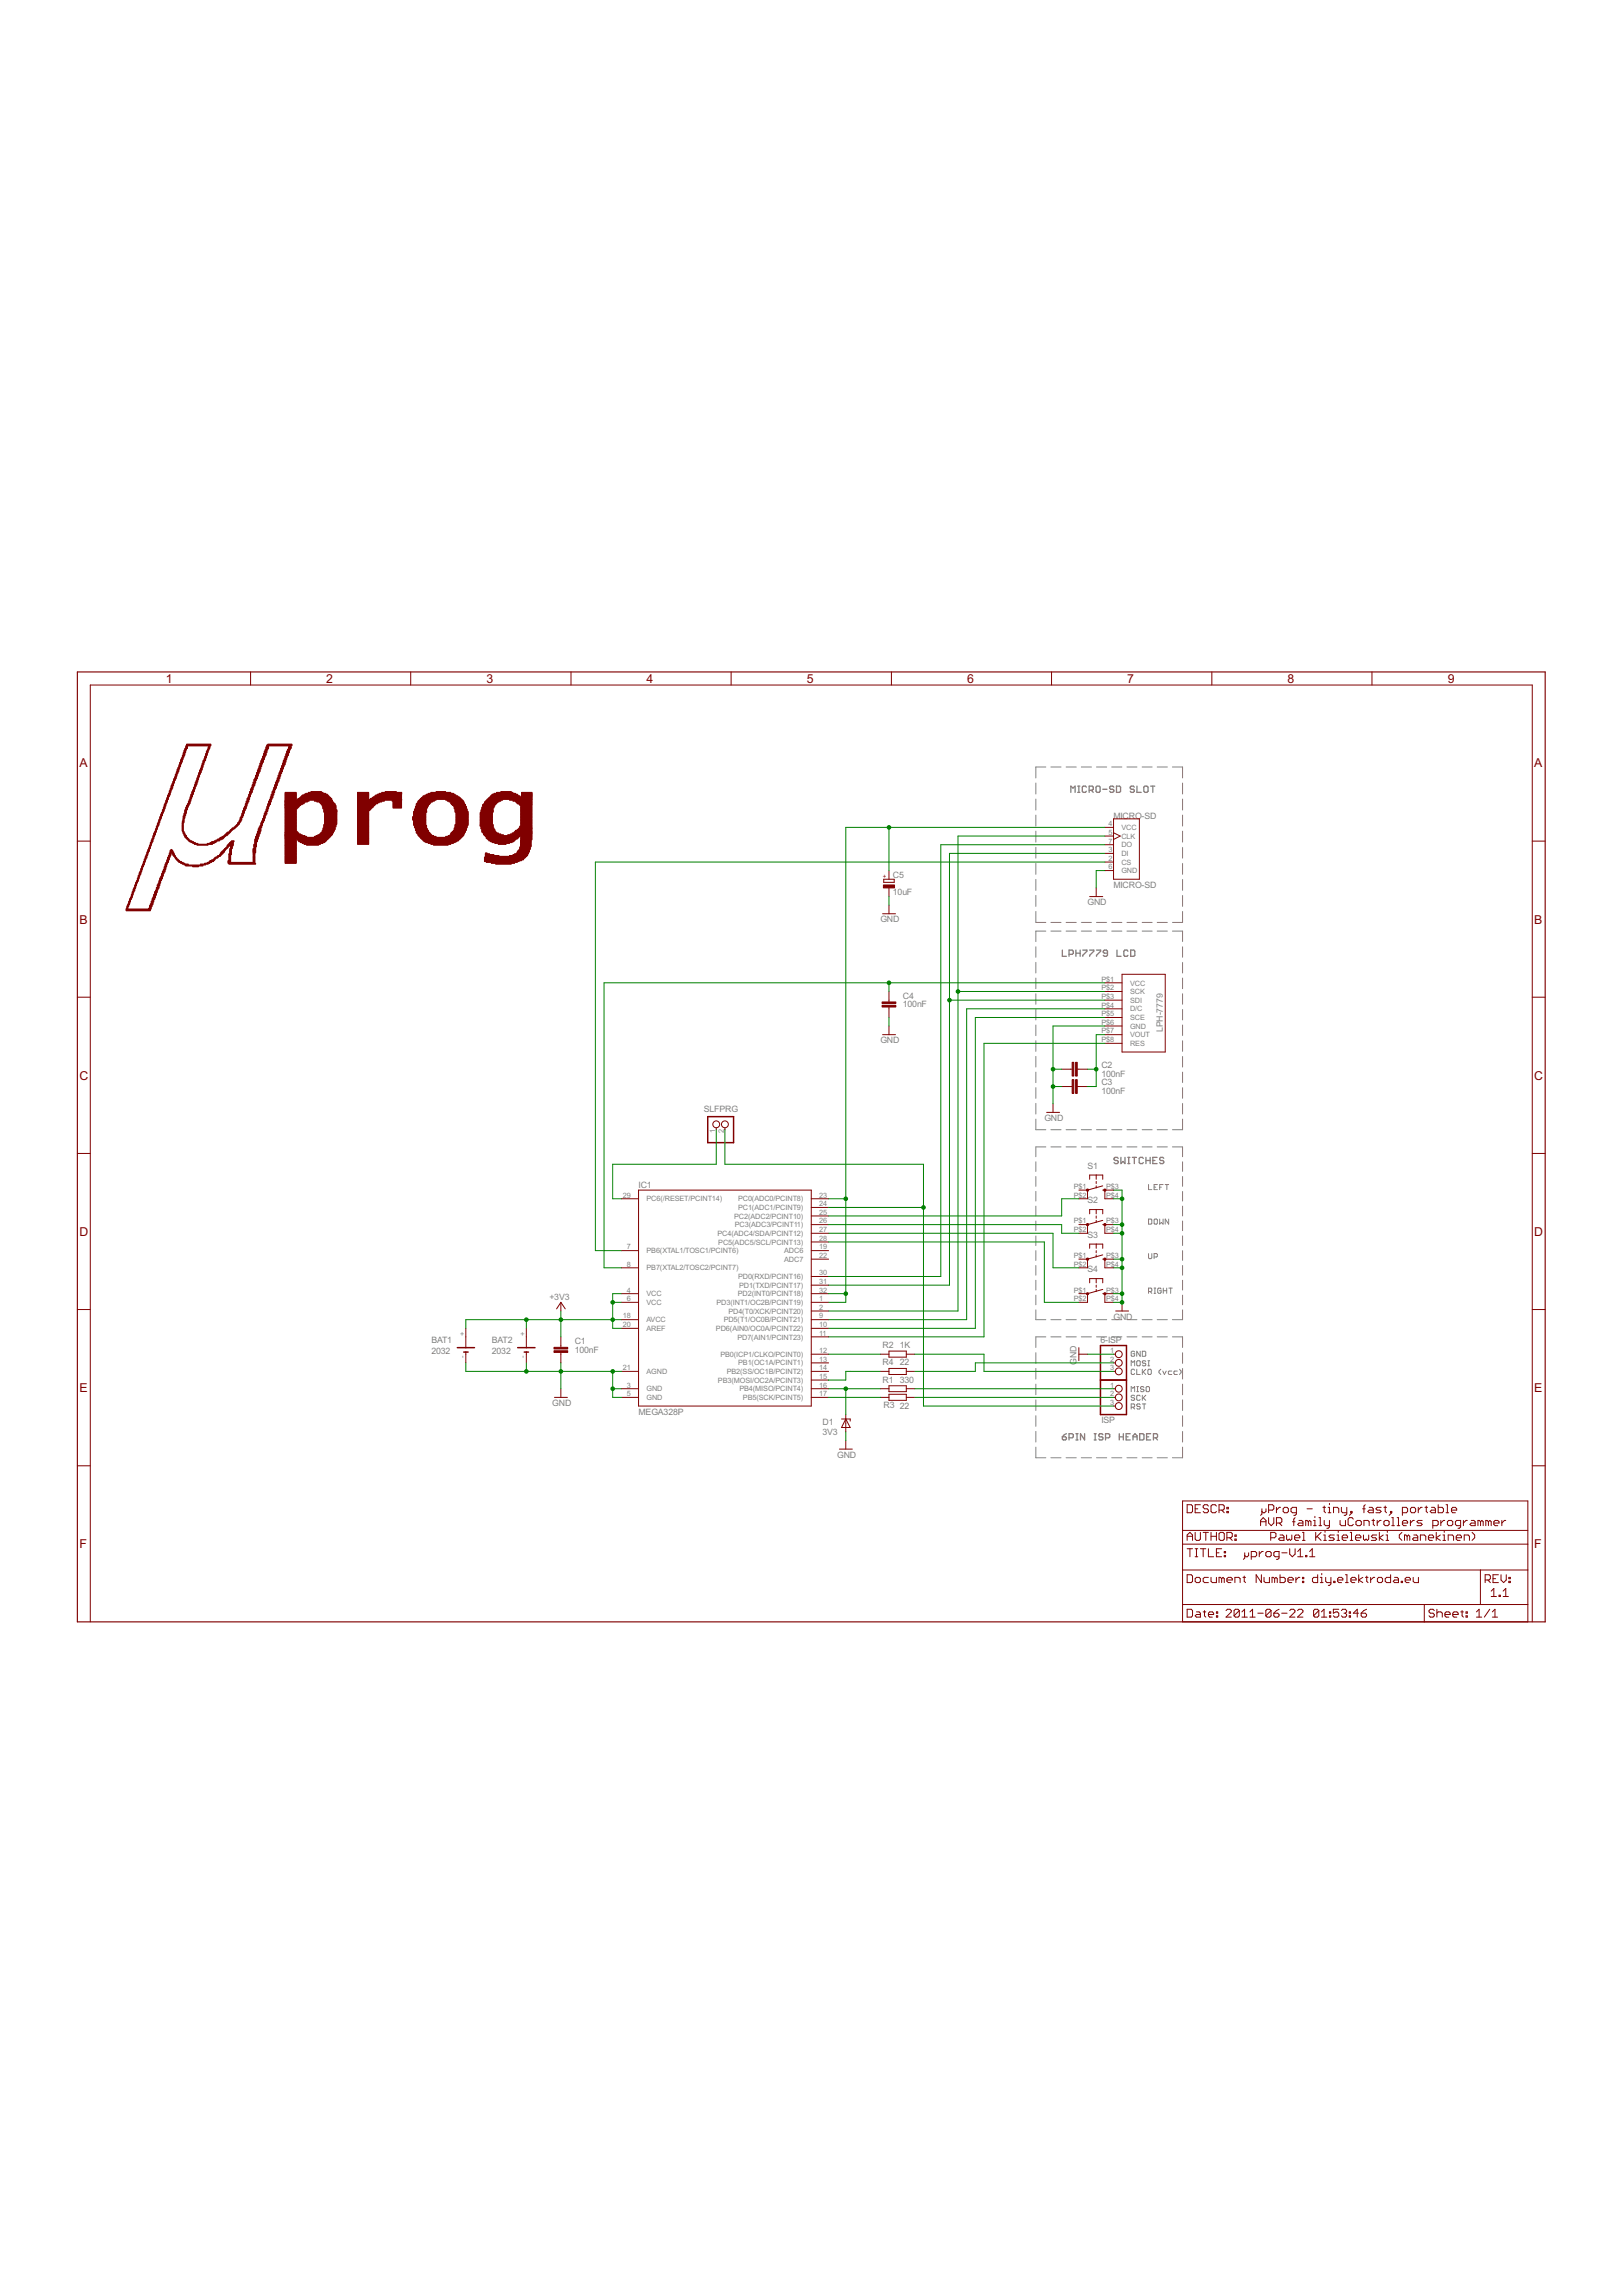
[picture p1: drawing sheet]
<svg xmlns="http://www.w3.org/2000/svg" width="210mm" height="297mm" viewBox="0 0 210 297" stroke-linecap="round" stroke-linejoin="round" font-family="sans-serif">
<defs><g id="words">
<g font-size="1.8" fill="#800000">
<text x="21.5" y="88.4">1</text>
<text x="42.2" y="88.4">2</text>
<text x="62.9" y="88.4">3</text>
<text x="83.7" y="88.4">4</text>
<text x="104.4" y="88.4">5</text>
<text x="125.1" y="88.4">6</text>
<text x="145.9" y="88.4">7</text>
<text x="166.6" y="88.4">8</text>
<text x="187.3" y="88.4">9</text>
<text x="10.3" y="99.3">A</text>
<text x="198.6" y="99.3">A</text>
<text x="10.3" y="119.5">B</text>
<text x="198.6" y="119.5">B</text>
<text x="10.3" y="139.7">C</text>
<text x="198.6" y="139.7">C</text>
<text x="10.3" y="159.9">D</text>
<text x="198.6" y="159.9">D</text>
<text x="10.3" y="180.1">E</text>
<text x="198.6" y="180.1">E</text>
<text x="10.3" y="200.3">F</text>
<text x="198.6" y="200.3">F</text>
</g>
<g font-size="1.3" fill="#808080">
<text x="144.1" y="105.9">MICRO-SD</text>
<text x="115.5" y="113.5">C5</text>
<text x="113.9" y="119.3">GND</text>
<text x="115.5" y="115.8">10uF</text>
<text x="140.7" y="117.1">GND</text>
<text x="144.1" y="114.9">MICRO-SD</text>
<text x="116.8" y="130.3">100nF</text>
<text x="116.8" y="129.2">C4</text>
<text x="113.9" y="135">GND</text>
<text x="150.5" y="133.5" transform="rotate(-90 150.5 133.5)">LPH-7779</text>
<text x="91.1" y="143.9">SLFPRG</text>
<text x="142.5" y="139.3">100nF</text>
<text x="142.5" y="141.5">100nF</text>
<text x="142.5" y="138.2">C2</text>
<text x="142.5" y="140.4">C3</text>
<text x="135.2" y="145">GND</text>
<text x="82.6" y="153.6">IC1</text>
<text x="140.7" y="151.2">S1</text>
<text x="140.7" y="155.6">S2</text>
<text x="140.7" y="160.1">S3</text>
<text x="140.7" y="164.6">S4</text>
<text x="55.8" y="173.8">BAT1</text>
<text x="63.6" y="173.8">BAT2</text>
<text x="71.1" y="168.2">+3V3</text>
<text x="74.4" y="173.9">C1</text>
<text x="142.4" y="173.8">6-ISP</text>
<text x="144.1" y="170.7">GND</text>
<text x="55.8" y="175.2">2032</text>
<text x="63.6" y="175.2">2032</text>
<text x="74.4" y="175">100nF</text>
<text x="114.2" y="178.9">R1</text>
<text x="114.2" y="174.4">R2</text>
<text x="114.2" y="176.6">R4</text>
<text x="116.4" y="178.9">330</text>
<text x="116.4" y="174.4">1K</text>
<text x="116.4" y="176.6">22</text>
<text x="139.3" y="176.5" transform="rotate(-90 139.3 176.5)">GND</text>
<text x="71.5" y="181.9">GND</text>
<text x="82.6" y="183">MEGA328P</text>
<text x="106.4" y="185.6">3V3</text>
<text x="106.4" y="184.4">D1</text>
<text x="114.3" y="182.2">R3</text>
<text x="116.4" y="182.2">22</text>
<text x="142.5" y="184.1">ISP</text>
<text x="108.3" y="188.6">GND</text>
</g>
<g font-size="1.1" fill="#808080">
<text x="143.4" y="106.9">4</text>
<text x="145.1" y="107.4">VCC</text>
<text x="143.4" y="111.4">2</text>
<text x="143.4" y="110.2">3</text>
<text x="143.4" y="108">5</text>
<text x="143.4" y="112.5">6</text>
<text x="143.4" y="109.1">7</text>
<text x="145.1" y="111.9">CS</text>
<text x="145.1" y="110.7">DI</text>
<text x="145.1" y="108.5">CLK</text>
<text x="145.1" y="113">GND</text>
<text x="145.1" y="109.6">DO</text>
<text x="142.6" y="127">P$1</text>
<text x="142.6" y="128.1">P$2</text>
<text x="142.6" y="129.2">P$3</text>
<text x="142.6" y="130.4">P$4</text>
<text x="142.6" y="131.5">P$5</text>
<text x="146.2" y="127.5">VCC</text>
<text x="146.2" y="128.6">SCK</text>
<text x="146.2" y="129.7">SDI</text>
<text x="146.2" y="130.9">D/C</text>
<text x="146.2" y="132">SCE</text>
<text x="142.6" y="132.6">P$6</text>
<text x="142.6" y="133.7">P$7</text>
<text x="142.6" y="134.8">P$8</text>
<text x="146.2" y="133.1">GND</text>
<text x="146.2" y="134.2">VOUT</text>
<text x="146.2" y="135.3">RES</text>
<text x="92.5" y="146.6" transform="rotate(-90 92.5 146.6)">1</text>
<text x="93.7" y="146.6" transform="rotate(-90 93.7 146.6)">2</text>
<text x="80.6" y="154.9">29</text>
<text x="83.7" y="155.4">PC6(/RESET/PCINT14)</text>
<text x="95.5" y="155.4">PC0(ADC0/PCINT8)</text>
<text x="106" y="154.9">23</text>
<text x="139" y="153.8">P$1</text>
<text x="139" y="154.9">P$2</text>
<text x="143.1" y="153.8">P$3</text>
<text x="143.1" y="154.9">P$4</text>
<text x="81.1" y="161.6">7</text>
<text x="92.8" y="159.9">PC4(ADC4/SDA/PCINT12)</text>
<text x="93" y="161">PC5(ADC5/SCL/PCINT13)</text>
<text x="95" y="157.7">PC2(ADC2/PCINT10)</text>
<text x="95.1" y="158.8">PC3(ADC3/PCINT11)</text>
<text x="95.5" y="156.5">PC1(ADC1/PCINT9)</text>
<text x="106" y="160.5">28</text>
<text x="106" y="159.4">27</text>
<text x="106" y="158.3">26</text>
<text x="106" y="157.2">25</text>
<text x="106" y="156">24</text>
<text x="106" y="161.6">19</text>
<text x="139" y="158.3">P$1</text>
<text x="139" y="159.4">P$2</text>
<text x="143.1" y="158.3">P$3</text>
<text x="143.1" y="159.4">P$4</text>
<text x="81.1" y="163.9">8</text>
<text x="81.1" y="167.2">4</text>
<text x="83.7" y="164.4">PB7(XTAL2/TOSC2/PCINT7)</text>
<text x="83.7" y="162.1">PB6(XTAL1/TOSC1/PCINT6)</text>
<text x="83.7" y="167.7">VCC</text>
<text x="95.5" y="167.7">PD2(INT0/PCINT18)</text>
<text x="95.5" y="165.5">PD0(RXD/PCINT16)</text>
<text x="95.6" y="166.6">PD1(TXD/PCINT17)</text>
<text x="101.5" y="163.2">ADC7</text>
<text x="101.5" y="162.1">ADC6</text>
<text x="106" y="167.2">32</text>
<text x="106" y="166.1">31</text>
<text x="106" y="165">30</text>
<text x="106" y="162.7">22</text>
<text x="139" y="162.7">P$1</text>
<text x="139" y="163.9">P$2</text>
<text x="139" y="167.2">P$1</text>
<text x="143.1" y="162.7">P$3</text>
<text x="143.1" y="163.9">P$4</text>
<text x="143.1" y="167.2">P$3</text>
<text x="60.1" y="172.8" transform="rotate(-90 60.1 172.8)">+</text>
<text x="68" y="172.8" transform="rotate(-90 68 172.8)">+</text>
<text x="80.6" y="171.7">20</text>
<text x="80.6" y="170.6">18</text>
<text x="81.1" y="168.3">6</text>
<text x="83.7" y="172.2">AREF</text>
<text x="83.7" y="171.1">AVCC</text>
<text x="83.7" y="168.8">VCC</text>
<text x="92.7" y="172.2">PD6(AIN0/OC0A/PCINT22)</text>
<text x="92.7" y="168.8">PD3(INT1/OC2B/PCINT19)</text>
<text x="93.7" y="171.1">PD5(T1/OC0B/PCINT21)</text>
<text x="94.3" y="170">PD4(T0/XCK/PCINT20)</text>
<text x="95.4" y="173.3">PD7(AIN1/PCINT23)</text>
<text x="106" y="172.8">11</text>
<text x="106" y="171.7">10</text>
<text x="106" y="170.6">9</text>
<text x="106" y="169.5">2</text>
<text x="106" y="168.3">1</text>
<text x="139" y="168.3">P$2</text>
<text x="143.1" y="168.3">P$4</text>
<text x="60.1" y="175.7" transform="rotate(-90 60.1 175.7)">-</text>
<text x="68" y="175.7" transform="rotate(-90 68 175.7)">-</text>
<text x="80.6" y="177.3">21</text>
<text x="81.1" y="179.5">3</text>
<text x="83.7" y="180">GND</text>
<text x="83.7" y="177.8">AGND</text>
<text x="92.9" y="178.9">PB3(MOSI/OC2A/PCINT3)</text>
<text x="93.2" y="175.5">PB0(ICP1/CLKO/PCINT0)</text>
<text x="94.1" y="177.8">PB2(SS/OC1B/PCINT2)</text>
<text x="95.5" y="176.7">PB1(OC1A/PCINT1)</text>
<text x="106" y="179.5">16</text>
<text x="106" y="178.4">15</text>
<text x="106" y="177.3">14</text>
<text x="106" y="176.2">13</text>
<text x="106" y="175">12</text>
<text x="143.7" y="175">1</text>
<text x="143.7" y="176.2">2</text>
<text x="143.7" y="177.3">3</text>
<text x="143.7" y="179.5">1</text>
<text x="81.1" y="180.6">5</text>
<text x="83.7" y="181.1">GND</text>
<text x="95.7" y="180">PB4(MISO/PCINT4)</text>
<text x="96.1" y="181.1">PB5(SCK/PCINT5)</text>
<text x="106" y="180.6">17</text>
<text x="143.7" y="180.6">2</text>
<text x="143.7" y="181.7">3</text>
</g>
<text font-size=".9" fill="#800000" x="114.8" y="113.6" transform="rotate(-90 114.8 113.6)">+</text>
</g></defs>
<g fill="#808080" stroke="#808080" stroke-width=".13">
<path d="M146.7 174.8l.1 .1z"/>
<path d="M146.5 174.8h.2z"/>
<path d="M146.5 174.8l-.1 .1z"/>
<path d="M146.4 174.9v.5z"/>
<path d="M146.4 175.4l.1 .1z"/>
<path d="M146.5 175.5h.2z"/>
<path d="M146.7 175.5l.1-.1z"/>
<path d="M146.8 175.1v.3z"/>
<path d="M146.6 175.1h.2z"/>
<path d="M147.1 174.8v.7z"/>
<path d="M147.1 174.8l.5 .7z"/>
<path d="M147.6 174.8v.7z"/>
<path d="M147.8 174.8v.7z"/>
<path d="M147.8 175.5h.4z"/>
<path d="M148.2 175.5l.1-.1z"/>
<path d="M148.3 174.9v.5z"/>
<path d="M148.2 174.8l.1 .1z"/>
<path d="M147.8 174.8h.4z"/>
<path d="M146.7 177.1l.1 .2z"/>
<path d="M146.5 177.1h.2z"/>
<path d="M146.5 177.1l-.1 .2z"/>
<path d="M146.4 177.3v.4z"/>
<path d="M146.4 177.7l.1 .1z"/>
<path d="M146.5 177.8h.2z"/>
<path d="M146.8 177.7l-.1 .1z"/>
<path d="M147.1 177.1v.7z"/>
<path d="M147.1 177.8h.5z"/>
<path d="M147.8 177.1v.7z"/>
<path d="M147.8 177.6l.5-.5z"/>
<path d="M147.9 177.5l.4 .3z"/>
<path d="M148.7 177.1h.2z"/>
<path d="M148.7 177.1l-.2 .2z"/>
<path d="M148.5 177.3v.4z"/>
<path d="M148.5 177.7l.2 .1z"/>
<path d="M148.7 177.8h.2z"/>
<path d="M149 177.7l-.1 .1z"/>
<path d="M149 177.3v.4z"/>
<path d="M148.9 177.1l.1 .2z"/>
<path d="M150 177.6l.2 .2z"/>
<path d="M150 177.4v.2z"/>
<path d="M150 177.4l.2-.3z"/>
<path d="M150.5 177.4l.2 .4z"/>
<path d="M150.9 177.4l-.2 .4z"/>
<path d="M151.3 177.4h.3z"/>
<path d="M151.3 177.4l-.1 .1z"/>
<path d="M151.2 177.5v.2z"/>
<path d="M151.2 177.7l.1 .1z"/>
<path d="M151.3 177.8h.3z"/>
<path d="M152 177.4h.4z"/>
<path d="M152 177.4l-.1 .1z"/>
<path d="M151.9 177.5v.2z"/>
<path d="M151.9 177.7l.1 .1z"/>
<path d="M152 177.8h.4z"/>
<path d="M152.8 177.6l-.2 .2z"/>
<path d="M152.8 177.4v.2z"/>
<path d="M152.6 177.1l.2 .3z"/>
<path d="M146.4 176v.7z"/>
<path d="M146.4 176l.2 .3z"/>
<path d="M146.6 176.3l.2-.3z"/>
<path d="M146.8 176v.7z"/>
<path d="M147.2 176h.2z"/>
<path d="M147.2 176l-.1 .1z"/>
<path d="M147.1 176.1v.5z"/>
<path d="M147.1 176.6l.1 .1z"/>
<path d="M147.2 176.7h.2z"/>
<path d="M147.6 176.6l-.2 .1z"/>
<path d="M147.6 176.1v.5z"/>
<path d="M147.4 176l.2 .1z"/>
<path d="M148.2 176l.1 .1z"/>
<path d="M147.9 176h.3z"/>
<path d="M147.9 176l-.1 .1z"/>
<path d="M147.8 176.1v.2z"/>
<path d="M147.8 176.3l.1 .1z"/>
<path d="M147.9 176.4h.3z"/>
<path d="M148.2 176.4l.1 .1z"/>
<path d="M148.3 176.5v.1z"/>
<path d="M148.3 176.6l-.1 .1z"/>
<path d="M147.9 176.7h.3z"/>
<path d="M147.8 176.6l.1 .1z"/>
<path d="M148.5 176.7h.3z"/>
<path d="M148.7 176v.7z"/>
<path d="M148.5 176h.3z"/>
<path d="M146.4 179.4v.6z"/>
<path d="M146.4 179.4l.2 .2z"/>
<path d="M146.6 179.6l.2-.2z"/>
<path d="M146.8 179.4v.6z"/>
<path d="M147.1 180h.2z"/>
<path d="M147.2 179.4v.6z"/>
<path d="M147.1 179.4h.2z"/>
<path d="M147.9 179.4l.1 .1z"/>
<path d="M147.7 179.4h.2z"/>
<path d="M147.7 179.4l-.1 .1z"/>
<path d="M147.6 179.5v.1z"/>
<path d="M147.6 179.6l.1 .1z"/>
<path d="M147.7 179.7h.2z"/>
<path d="M147.9 179.7l.1 .1z"/>
<path d="M148 179.8v.1z"/>
<path d="M147.9 180l.1-.1z"/>
<path d="M147.7 180h.2z"/>
<path d="M147.6 179.9l.1 .1z"/>
<path d="M148.4 179.4h.2z"/>
<path d="M148.3 179.5l.1-.1z"/>
<path d="M148.3 179.5v.4z"/>
<path d="M148.3 179.9l.1 .1z"/>
<path d="M148.4 180h.2z"/>
<path d="M148.6 180l.2-.1z"/>
<path d="M148.8 179.5v.4z"/>
<path d="M148.6 179.4l.2 .1z"/>
<path d="M146.7 180.5l.1 .1z"/>
<path d="M146.5 180.5h.2z"/>
<path d="M146.4 180.6l.1-.1z"/>
<path d="M146.4 180.6v.1z"/>
<path d="M146.4 180.7l.1 .1z"/>
<path d="M146.5 180.8h.2z"/>
<path d="M146.7 180.8l.1 .2z"/>
<path d="M146.8 181v.1z"/>
<path d="M146.8 181.1l-.1 .1z"/>
<path d="M146.5 181.2h.2z"/>
<path d="M146.4 181.1l.1 .1z"/>
<path d="M147.4 180.5l.2 .1z"/>
<path d="M147.2 180.5h.2z"/>
<path d="M147.1 180.6l.1-.1z"/>
<path d="M147.1 180.6v.5z"/>
<path d="M147.1 181.1l.1 .1z"/>
<path d="M147.2 181.2h.2z"/>
<path d="M147.4 181.2l.2-.1z"/>
<path d="M147.8 180.5v.7z"/>
<path d="M147.8 181l.5-.5z"/>
<path d="M147.9 180.8l.4 .4z"/>
<path d="M146.4 181.6v.7z"/>
<path d="M146.4 181.6h.3z"/>
<path d="M146.7 181.6l.1 .1z"/>
<path d="M146.8 181.7v.2z"/>
<path d="M146.8 181.9l-.1 .2z"/>
<path d="M146.4 182.1h.3z"/>
<path d="M146.6 182.1l.2 .2z"/>
<path d="M147.4 181.6l.2 .1z"/>
<path d="M147.2 181.6h.2z"/>
<path d="M147.2 181.6l-.1 .1z"/>
<path d="M147.1 181.7v.1z"/>
<path d="M147.1 181.8l.1 .1z"/>
<path d="M147.2 181.9h.2z"/>
<path d="M147.4 181.9l.2 .2z"/>
<path d="M147.6 182.1v.1z"/>
<path d="M147.6 182.2l-.2 .1z"/>
<path d="M147.2 182.3h.2z"/>
<path d="M147.1 182.2l.1 .1z"/>
<path d="M148.1 181.6v.7z"/>
<path d="M147.8 181.6h.5z"/>
<path d="M134 173h1.3z"/>
<path d="M136 173h1.3z"/>
<path d="M138 173h1.3z"/>
<path d="M139.9 173h1.3z"/>
<path d="M141.9 173h1.3z"/>
<path d="M143.9 173h1.3z"/>
<path d="M145.8 173h1.3z"/>
<path d="M147.8 173h1.3z"/>
<path d="M149.8 173h1.3z"/>
<path d="M151.7 173h1.3z"/>
<path d="M151.7 188.6h1.3z"/>
<path d="M149.8 188.6h1.3z"/>
<path d="M147.8 188.6h1.3z"/>
<path d="M145.8 188.6h1.3z"/>
<path d="M143.9 188.6h1.3z"/>
<path d="M141.9 188.6h1.3z"/>
<path d="M139.9 188.6h1.3z"/>
<path d="M138 188.6h1.3z"/>
<path d="M136 188.6h1.3z"/>
<path d="M134 188.6h1.3z"/>
<path d="M134 187.2v1.4z"/>
<path d="M134 185.2v1.4z"/>
<path d="M134 183.2v1.3z"/>
<path d="M134 181.1v1.4z"/>
<path d="M134 179.1v1.3z"/>
<path d="M134 177v1.4z"/>
<path d="M134 175v1.4z"/>
<path d="M134 173v1.3z"/>
<path d="M153 173v1.3z"/>
<path d="M153 175v1.4z"/>
<path d="M153 177v1.4z"/>
<path d="M153 179.1v1.3z"/>
<path d="M153 181.1v1.4z"/>
<path d="M153 183.2v1.3z"/>
<path d="M153 185.2v1.4z"/>
<path d="M153 187.2v1.4z"/>
<path d="M134 148.4v1.2z"/>
<path d="M134 150.3v1.3z"/>
<path d="M134 152.2v1.3z"/>
<path d="M134 154.1v1.3z"/>
<path d="M134 156v1.3z"/>
<path d="M134 158v1.2z"/>
<path d="M134 159.9v1.2z"/>
<path d="M134 161.8v1.3z"/>
<path d="M134 163.7v1.3z"/>
<path d="M134 165.6v1.3z"/>
<path d="M134 167.6v1.2z"/>
<path d="M134 169.5v1.2z"/>
<path d="M134 170.7h1.3z"/>
<path d="M136 170.7h1.3z"/>
<path d="M138 170.7h1.3z"/>
<path d="M139.9 170.7h1.3z"/>
<path d="M141.9 170.7h1.3z"/>
<path d="M143.9 170.7h1.3z"/>
<path d="M145.8 170.7h1.3z"/>
<path d="M147.8 170.7h1.3z"/>
<path d="M149.8 170.7h1.3z"/>
<path d="M151.7 170.7h1.3z"/>
<path d="M153 169.5v1.2z"/>
<path d="M153 167.6v1.2z"/>
<path d="M153 165.6v1.3z"/>
<path d="M153 163.7v1.3z"/>
<path d="M153 161.8v1.3z"/>
<path d="M153 159.9v1.2z"/>
<path d="M153 158v1.2z"/>
<path d="M153 156v1.3z"/>
<path d="M153 154.1v1.3z"/>
<path d="M153 152.2v1.3z"/>
<path d="M153 150.3v1.3z"/>
<path d="M153 148.4v1.2z"/>
<path d="M151.7 148.4h1.3z"/>
<path d="M149.8 148.4h1.3z"/>
<path d="M147.8 148.4h1.3z"/>
<path d="M145.8 148.4h1.3z"/>
<path d="M143.9 148.4h1.3z"/>
<path d="M141.9 148.4h1.3z"/>
<path d="M139.9 148.4h1.3z"/>
<path d="M138 148.4h1.3z"/>
<path d="M136 148.4h1.3z"/>
<path d="M134 148.4h1.3z"/>
<path d="M148.6 153.2v.7z"/>
<path d="M148.6 153.9h.5z"/>
<path d="M149.4 153.2h.4z"/>
<path d="M149.4 153.2v.7z"/>
<path d="M149.4 153.9h.4z"/>
<path d="M149.4 153.6h.2z"/>
<path d="M150.1 153.2v.7z"/>
<path d="M150.1 153.2h.4z"/>
<path d="M150.1 153.6h.2z"/>
<path d="M151 153.2v.7z"/>
<path d="M150.8 153.2h.4z"/>
<path d="M148.6 162.2v.5z"/>
<path d="M148.6 162.7l.1 .1z"/>
<path d="M148.7 162.8h.2z"/>
<path d="M148.9 162.8l.2-.1z"/>
<path d="M149.1 162.2v.5z"/>
<path d="M149.4 162.2v.6z"/>
<path d="M149.4 162.2h.3z"/>
<path d="M149.7 162.2l.1 .1z"/>
<path d="M149.8 162.3v.2z"/>
<path d="M149.8 162.5l-.1 .1z"/>
<path d="M149.4 162.6h.3z"/>
<path d="M148.6 157.7v.7z"/>
<path d="M148.6 158.4h.3z"/>
<path d="M148.9 158.4l.2-.1z"/>
<path d="M149.1 157.8v.5z"/>
<path d="M148.9 157.7l.2 .1z"/>
<path d="M148.6 157.7h.3z"/>
<path d="M149.5 157.7h.2z"/>
<path d="M149.5 157.7l-.1 .1z"/>
<path d="M149.4 157.8v.5z"/>
<path d="M149.4 158.3l.1 .1z"/>
<path d="M149.5 158.4h.2z"/>
<path d="M149.7 158.4l.1-.1z"/>
<path d="M149.8 157.8v.5z"/>
<path d="M149.7 157.7l.1 .1z"/>
<path d="M150.1 157.7v.7z"/>
<path d="M150.1 158.4l.2-.2z"/>
<path d="M150.3 158.2l.2 .2z"/>
<path d="M150.5 157.7v.7z"/>
<path d="M150.8 157.7v.7z"/>
<path d="M150.8 157.7l.4 .7z"/>
<path d="M151.2 157.7v.7z"/>
<path d="M148.6 166.6v.7z"/>
<path d="M148.6 166.6h.3z"/>
<path d="M148.9 166.6l.2 .2z"/>
<path d="M149.1 166.8v.2z"/>
<path d="M149.1 167l-.2 .1z"/>
<path d="M148.6 167.1h.3z"/>
<path d="M148.8 167.1l.3 .2z"/>
<path d="M149.4 167.3h.2z"/>
<path d="M149.5 166.6v.7z"/>
<path d="M149.4 166.6h.2z"/>
<path d="M150.2 166.6l.1 .2z"/>
<path d="M149.9 166.6h.3z"/>
<path d="M149.9 166.6l-.1 .2z"/>
<path d="M149.8 166.8v.4z"/>
<path d="M149.8 167.2l.1 .1z"/>
<path d="M149.9 167.3h.3z"/>
<path d="M150.3 167.2l-.1 .1z"/>
<path d="M150.3 167v.2z"/>
<path d="M150.1 167h.2z"/>
<path d="M150.5 166.6v.7z"/>
<path d="M150.5 167h.5z"/>
<path d="M151 166.6v.7z"/>
<path d="M151.5 166.6v.7z"/>
<path d="M151.3 166.6h.4z"/>
<path d="M134 120.5v1.3z"/>
<path d="M134 122.5v1.3z"/>
<path d="M134 124.5v1.4z"/>
<path d="M134 126.5v1.4z"/>
<path d="M134 128.6v1.3z"/>
<path d="M134 130.6v1.4z"/>
<path d="M134 132.6v1.4z"/>
<path d="M134 134.6v1.4z"/>
<path d="M134 136.7v1.3z"/>
<path d="M134 138.7v1.4z"/>
<path d="M134 140.7v1.4z"/>
<path d="M134 142.7v1.4z"/>
<path d="M134 144.8v1.4z"/>
<path d="M134 146.2h1.3z"/>
<path d="M136 146.2h1.3z"/>
<path d="M138 146.2h1.3z"/>
<path d="M139.9 146.2h1.3z"/>
<path d="M141.9 146.2h1.3z"/>
<path d="M143.9 146.2h1.3z"/>
<path d="M145.8 146.2h1.3z"/>
<path d="M147.8 146.2h1.3z"/>
<path d="M149.8 146.2h1.3z"/>
<path d="M151.7 146.2h1.3z"/>
<path d="M153 144.8v1.4z"/>
<path d="M153 142.7v1.4z"/>
<path d="M153 140.7v1.4z"/>
<path d="M153 138.7v1.4z"/>
<path d="M153 136.7v1.3z"/>
<path d="M153 134.6v1.4z"/>
<path d="M153 132.6v1.4z"/>
<path d="M153 130.6v1.4z"/>
<path d="M153 128.6v1.3z"/>
<path d="M153 126.5v1.4z"/>
<path d="M153 124.5v1.4z"/>
<path d="M153 122.5v1.3z"/>
<path d="M153 120.5v1.3z"/>
<path d="M151.7 120.5h1.3z"/>
<path d="M149.8 120.5h1.3z"/>
<path d="M147.8 120.5h1.3z"/>
<path d="M145.8 120.5h1.3z"/>
<path d="M143.9 120.5h1.3z"/>
<path d="M141.9 120.5h1.3z"/>
<path d="M139.9 120.5h1.3z"/>
<path d="M138 120.5h1.3z"/>
<path d="M136 120.5h1.3z"/>
<path d="M134 120.5h1.3z"/>
<path d="M134 99.2v1.4z"/>
<path d="M134 101.3v1.4z"/>
<path d="M134 103.4v1.4z"/>
<path d="M134 105.5v1.4z"/>
<path d="M134 107.5v1.4z"/>
<path d="M134 109.6v1.4z"/>
<path d="M134 111.7v1.4z"/>
<path d="M134 113.8v1.4z"/>
<path d="M134 115.8v1.5z"/>
<path d="M134 117.9v1.4z"/>
<path d="M134 119.3h1.3z"/>
<path d="M136 119.3h1.3z"/>
<path d="M138 119.3h1.3z"/>
<path d="M139.9 119.3h1.3z"/>
<path d="M141.9 119.3h1.3z"/>
<path d="M143.9 119.3h1.3z"/>
<path d="M145.8 119.3h1.3z"/>
<path d="M147.8 119.3h1.3z"/>
<path d="M149.8 119.3h1.3z"/>
<path d="M151.7 119.3h1.3z"/>
<path d="M153 117.9v1.4z"/>
<path d="M153 115.8v1.5z"/>
<path d="M153 113.8v1.4z"/>
<path d="M153 111.7v1.4z"/>
<path d="M153 109.6v1.4z"/>
<path d="M153 107.5v1.4z"/>
<path d="M153 105.5v1.4z"/>
<path d="M153 103.4v1.4z"/>
<path d="M153 101.3v1.4z"/>
<path d="M153 99.2v1.4z"/>
<path d="M151.7 99.2h1.3z"/>
<path d="M149.8 99.2h1.3z"/>
<path d="M147.8 99.2h1.3z"/>
<path d="M145.8 99.2h1.3z"/>
<path d="M143.9 99.2h1.3z"/>
<path d="M141.9 99.2h1.3z"/>
<path d="M139.9 99.2h1.3z"/>
<path d="M138 99.2h1.3z"/>
<path d="M136 99.2h1.3z"/>
<path d="M134 99.2h1.3z"/>
</g>
<g fill="#808080" stroke="#808080" stroke-width=".17">
<path d="M137.7 185.6l.3-.1z"/>
<path d="M137.7 185.6l-.2 .3z"/>
<path d="M137.5 185.9v.3z"/>
<path d="M137.5 186.2l.1 .1z"/>
<path d="M137.6 186.3h.3z"/>
<path d="M137.9 186.3l.1-.1z"/>
<path d="M138 186v.2z"/>
<path d="M137.9 185.9l.1 .1z"/>
<path d="M137.5 185.9h.4z"/>
<path d="M138.3 185.5v.8z"/>
<path d="M138.3 185.5h.4z"/>
<path d="M138.7 185.5l.2 .1z"/>
<path d="M138.9 185.6v.3z"/>
<path d="M138.7 186l.2-.1z"/>
<path d="M138.3 186h.4z"/>
<path d="M139.2 186.3h.3z"/>
<path d="M139.4 185.5v.8z"/>
<path d="M139.2 185.5h.3z"/>
<path d="M139.8 185.5v.8z"/>
<path d="M139.8 185.5l.6 .8z"/>
<path d="M140.4 185.5v.8z"/>
<path d="M141.6 186.3h.3z"/>
<path d="M141.7 185.5v.8z"/>
<path d="M141.6 185.5h.3z"/>
<path d="M142.6 185.5l.1 .1z"/>
<path d="M142.3 185.5h.3z"/>
<path d="M142.3 185.5l-.1 .1z"/>
<path d="M142.2 185.6v.2z"/>
<path d="M142.2 185.8l.1 .1z"/>
<path d="M142.3 185.9h.3z"/>
<path d="M142.6 185.9l.1 .1z"/>
<path d="M142.7 186v.2z"/>
<path d="M142.7 186.2l-.1 .1z"/>
<path d="M142.3 186.3h.3z"/>
<path d="M142.2 186.2l.1 .1z"/>
<path d="M143.1 185.5v.8z"/>
<path d="M143.1 185.5h.4z"/>
<path d="M143.5 185.5l.1 .1z"/>
<path d="M143.6 185.6v.3z"/>
<path d="M143.5 186l.1-.1z"/>
<path d="M143.1 186h.4z"/>
<path d="M144.8 185.5v.8z"/>
<path d="M144.8 185.9h.6z"/>
<path d="M145.4 185.5v.8z"/>
<path d="M145.7 185.5h.6z"/>
<path d="M145.7 185.5v.8z"/>
<path d="M145.7 186.3h.6z"/>
<path d="M145.7 185.9h.3z"/>
<path d="M146.6 185.8v.5z"/>
<path d="M146.9 185.5l-.3 .3z"/>
<path d="M146.9 185.5l.3 .3z"/>
<path d="M147.2 185.8v.5z"/>
<path d="M146.6 185.9h.6z"/>
<path d="M147.5 185.5v.8z"/>
<path d="M147.5 186.3h.4z"/>
<path d="M147.9 186.3l.1-.1z"/>
<path d="M148 185.6v.6z"/>
<path d="M147.9 185.5l.1 .1z"/>
<path d="M147.5 185.5h.4z"/>
<path d="M148.4 185.5h.5z"/>
<path d="M148.4 185.5v.8z"/>
<path d="M148.4 186.3h.5z"/>
<path d="M148.4 185.9h.3z"/>
<path d="M149.3 185.5v.8z"/>
<path d="M149.3 185.5h.4z"/>
<path d="M149.7 185.5l.1 .1z"/>
<path d="M149.8 185.6v.3z"/>
<path d="M149.8 185.9l-.1 .1z"/>
<path d="M149.3 186h.4z"/>
<path d="M149.5 186l.3 .3z"/>
<path d="M144.6 149.7l.1 .2z"/>
<path d="M144.3 149.7h.3z"/>
<path d="M144.2 149.9l.1-.2z"/>
<path d="M144.2 149.9v.1z"/>
<path d="M144.2 150l.1 .1z"/>
<path d="M144.3 150.1h.3z"/>
<path d="M144.6 150.1l.1 .2z"/>
<path d="M144.7 150.3v.1z"/>
<path d="M144.6 150.5l.1-.1z"/>
<path d="M144.3 150.5h.3z"/>
<path d="M144.2 150.4l.1 .1z"/>
<path d="M145.1 149.7v.8z"/>
<path d="M145.1 150.5l.2-.2z"/>
<path d="M145.3 150.3l.3 .2z"/>
<path d="M145.6 149.7v.8z"/>
<path d="M145.9 150.5h.3z"/>
<path d="M146.1 149.7v.8z"/>
<path d="M145.9 149.7h.3z"/>
<path d="M146.8 149.7v.8z"/>
<path d="M146.5 149.7h.6z"/>
<path d="M147.8 149.7l.2 .2z"/>
<path d="M147.6 149.7h.2z"/>
<path d="M147.6 149.7l-.2 .2z"/>
<path d="M147.4 149.9v.5z"/>
<path d="M147.4 150.4l.2 .1z"/>
<path d="M147.6 150.5h.2z"/>
<path d="M147.8 150.5l.2-.1z"/>
<path d="M148.3 149.7v.8z"/>
<path d="M148.3 150.1h.5z"/>
<path d="M148.8 149.7v.8z"/>
<path d="M149.2 149.7h.5z"/>
<path d="M149.2 149.7v.8z"/>
<path d="M149.2 150.5h.5z"/>
<path d="M149.2 150.1h.3z"/>
<path d="M150.5 149.7l.1 .2z"/>
<path d="M150.2 149.7h.3z"/>
<path d="M150.2 149.7l-.1 .2z"/>
<path d="M150.1 149.9v.1z"/>
<path d="M150.1 150l.1 .1z"/>
<path d="M150.2 150.1h.3z"/>
<path d="M150.5 150.1l.1 .2z"/>
<path d="M150.6 150.3v.1z"/>
<path d="M150.6 150.4l-.1 .1z"/>
<path d="M150.2 150.5h.3z"/>
<path d="M150.1 150.4l.1 .1z"/>
<path d="M137.5 122.9v.8z"/>
<path d="M137.5 123.7h.5z"/>
<path d="M138.3 122.9v.8z"/>
<path d="M138.3 122.9h.4z"/>
<path d="M138.7 122.9l.2 .2z"/>
<path d="M138.9 123.1v.2z"/>
<path d="M138.9 123.3l-.2 .2z"/>
<path d="M138.3 123.5h.4z"/>
<path d="M139.2 122.9v.8z"/>
<path d="M139.2 123.3h.6z"/>
<path d="M139.8 122.9v.8z"/>
<path d="M140.1 122.9h.6z"/>
<path d="M140.7 122.9v.2z"/>
<path d="M140.1 123.6l.6-.5z"/>
<path d="M140.1 123.6v.1z"/>
<path d="M141 122.9h.5z"/>
<path d="M141.5 122.9v.2z"/>
<path d="M141.5 123.1l-.5 .5z"/>
<path d="M141 123.6v.1z"/>
<path d="M141.9 122.9h.5z"/>
<path d="M142.4 122.9v.2z"/>
<path d="M142.4 123.1l-.5 .5z"/>
<path d="M141.9 123.6v.1z"/>
<path d="M142.8 123.6l.1 .1z"/>
<path d="M142.9 123.7h.3z"/>
<path d="M143.2 123.7l.1-.1z"/>
<path d="M143.3 123.1v.5z"/>
<path d="M143.2 122.9l.1 .2z"/>
<path d="M142.9 122.9h.3z"/>
<path d="M142.9 122.9l-.1 .2z"/>
<path d="M142.8 123.1v.1z"/>
<path d="M142.8 123.2l.1 .1z"/>
<path d="M142.9 123.3h.4z"/>
<path d="M144.5 122.9v.8z"/>
<path d="M144.5 123.7h.6z"/>
<path d="M145.8 122.9l.2 .2z"/>
<path d="M145.6 122.9h.2z"/>
<path d="M145.6 122.9l-.2 .2z"/>
<path d="M145.4 123.1v.5z"/>
<path d="M145.4 123.6l.2 .1z"/>
<path d="M145.6 123.7h.2z"/>
<path d="M145.8 123.7l.2-.1z"/>
<path d="M146.3 122.9v.8z"/>
<path d="M146.3 123.7h.4z"/>
<path d="M146.7 123.7l.2-.1z"/>
<path d="M146.9 123.1v.5z"/>
<path d="M146.7 122.9l.2 .2z"/>
<path d="M146.3 122.9h.4z"/>
<path d="M138.6 101.7v.8z"/>
<path d="M138.6 101.7l.3 .3z"/>
<path d="M138.9 102l.2-.3z"/>
<path d="M139.1 101.7v.8z"/>
<path d="M139.5 102.5h.2z"/>
<path d="M139.6 101.7v.8z"/>
<path d="M139.5 101.7h.2z"/>
<path d="M140.5 101.7l.1 .1z"/>
<path d="M140.2 101.7h.3z"/>
<path d="M140.2 101.7l-.1 .1z"/>
<path d="M140.1 101.8v.6z"/>
<path d="M140.1 102.4l.1 .1z"/>
<path d="M140.2 102.5h.3z"/>
<path d="M140.6 102.4l-.1 .1z"/>
<path d="M140.9 101.7v.8z"/>
<path d="M140.9 101.7h.5z"/>
<path d="M141.4 101.7l.1 .1z"/>
<path d="M141.5 101.8v.3z"/>
<path d="M141.5 102.1l-.1 .1z"/>
<path d="M140.9 102.2h.5z"/>
<path d="M141.2 102.2l.3 .3z"/>
<path d="M142 101.7h.2z"/>
<path d="M142 101.7l-.2 .1z"/>
<path d="M141.8 101.8v.6z"/>
<path d="M141.8 102.4l.2 .1z"/>
<path d="M142 102.5h.2z"/>
<path d="M142.4 102.4l-.2 .1z"/>
<path d="M142.4 101.8v.6z"/>
<path d="M142.2 101.7l.2 .1z"/>
<path d="M142.7 102.1h.6z"/>
<path d="M144 101.7l.1 .1z"/>
<path d="M143.7 101.7h.3z"/>
<path d="M143.6 101.8l.1-.1z"/>
<path d="M143.6 101.8v.2z"/>
<path d="M143.6 102l.1 .1z"/>
<path d="M143.7 102.1h.3z"/>
<path d="M144 102.1l.1 .1z"/>
<path d="M144.1 102.2v.2z"/>
<path d="M144.1 102.4l-.1 .1z"/>
<path d="M143.7 102.5h.3z"/>
<path d="M143.6 102.4l.1 .1z"/>
<path d="M144.5 101.7v.8z"/>
<path d="M144.5 102.5h.4z"/>
<path d="M145 102.4l-.1 .1z"/>
<path d="M145 101.8v.6z"/>
<path d="M144.9 101.7l.1 .1z"/>
<path d="M144.5 101.7h.4z"/>
<path d="M146.7 101.7l.1 .1z"/>
<path d="M146.4 101.7h.3z"/>
<path d="M146.4 101.7l-.1 .1z"/>
<path d="M146.3 101.8v.2z"/>
<path d="M146.3 102l.1 .1z"/>
<path d="M146.4 102.1h.3z"/>
<path d="M146.7 102.1l.1 .1z"/>
<path d="M146.8 102.2v.2z"/>
<path d="M146.8 102.4l-.1 .1z"/>
<path d="M146.4 102.5h.3z"/>
<path d="M146.3 102.4l.1 .1z"/>
<path d="M147.1 101.7v.8z"/>
<path d="M147.1 102.5h.6z"/>
<path d="M148.2 101.7h.2z"/>
<path d="M148 101.8l.2-.1z"/>
<path d="M148 101.8v.6z"/>
<path d="M148 102.4l.2 .1z"/>
<path d="M148.2 102.5h.2z"/>
<path d="M148.4 102.5l.2-.1z"/>
<path d="M148.6 101.8v.6z"/>
<path d="M148.4 101.7l.2 .1z"/>
<path d="M149.2 101.7v.8z"/>
<path d="M148.9 101.7h.5z"/>
</g>
<g fill="#800000" stroke="#800000" stroke-width=".13">
<path d="M170.5 203.7v1z"/>
<path d="M170 204.7h.5z"/>
<path d="M169.8 204.6l.2 .1z"/>
<path d="M169.8 204.2v.4z"/>
<path d="M169.8 204.2l.2-.1z"/>
<path d="M170 204.1h.5z"/>
<path d="M170.9 204.1h.1z"/>
<path d="M171 204.1v.6z"/>
<path d="M170.9 204.7h.3z"/>
<path d="M171 203.6v.1z"/>
<path d="M171.6 204.1v.5z"/>
<path d="M171.6 204.6l.1 .1z"/>
<path d="M171.7 204.7h.5z"/>
<path d="M172.2 204.1v.8z"/>
<path d="M172.2 204.9l-.1 .2z"/>
<path d="M171.9 205.1h.2z"/>
<path d="M172.6 204.6v.1z"/>
<path d="M172.6 204.6h.2z"/>
<path d="M172.8 204.6v.1z"/>
<path d="M172.6 204.7h.2z"/>
<path d="M173.3 204.7h.3z"/>
<path d="M173.1 204.6l.2 .1z"/>
<path d="M173.1 204.2v.4z"/>
<path d="M173.1 204.2l.2-.1z"/>
<path d="M173.3 204.1h.3z"/>
<path d="M173.6 204.1l.2 .1z"/>
<path d="M173.8 204.2v.2z"/>
<path d="M173.1 204.4h.7z"/>
<path d="M174.1 203.7h.2z"/>
<path d="M174.3 203.7v1z"/>
<path d="M174.1 204.7h.4z"/>
<path d="M175 204.7h.3z"/>
<path d="M174.8 204.6l.2 .1z"/>
<path d="M174.8 204.2v.4z"/>
<path d="M174.8 204.2l.2-.1z"/>
<path d="M175 204.1h.3z"/>
<path d="M175.3 204.1l.2 .1z"/>
<path d="M175.5 204.2v.2z"/>
<path d="M174.8 204.4h.7z"/>
<path d="M175.8 203.7v1z"/>
<path d="M175.8 204.4l.6 .3z"/>
<path d="M175.8 204.4l.6-.3z"/>
<path d="M176.9 203.9v.7z"/>
<path d="M176.9 204.6l.1 .1z"/>
<path d="M176.7 204.1h.3z"/>
<path d="M177.4 204.1v.6z"/>
<path d="M177.4 204.4l.3-.3z"/>
<path d="M177.7 204.1h.2z"/>
<path d="M178.4 204.7h.4z"/>
<path d="M178.8 204.7l.1-.1z"/>
<path d="M178.9 204.2v.4z"/>
<path d="M178.8 204.1l.1 .1z"/>
<path d="M178.4 204.1h.4z"/>
<path d="M178.4 204.1l-.2 .1z"/>
<path d="M178.2 204.2v.4z"/>
<path d="M178.2 204.6l.2 .1z"/>
<path d="M180 203.7v1z"/>
<path d="M179.5 204.7h.5z"/>
<path d="M179.3 204.6l.2 .1z"/>
<path d="M179.3 204.2v.4z"/>
<path d="M179.3 204.2l.2-.1z"/>
<path d="M179.5 204.1h.5z"/>
<path d="M180.5 204.1h.3z"/>
<path d="M180.8 204.1l.2 .1z"/>
<path d="M181 204.2v.5z"/>
<path d="M180.5 204.7h.5z"/>
<path d="M180.3 204.6l.2 .1z"/>
<path d="M180.3 204.6l.2-.2z"/>
<path d="M180.5 204.4h.5z"/>
<path d="M181.3 204.6v.1z"/>
<path d="M181.3 204.6h.2z"/>
<path d="M181.5 204.6v.1z"/>
<path d="M181.3 204.7h.2z"/>
<path d="M182 204.7h.4z"/>
<path d="M181.8 204.6l.2 .1z"/>
<path d="M181.8 204.2v.4z"/>
<path d="M181.8 204.2l.2-.1z"/>
<path d="M182 204.1h.4z"/>
<path d="M182.4 204.1l.1 .1z"/>
<path d="M182.5 204.2v.2z"/>
<path d="M181.8 204.4h.7z"/>
<path d="M182.9 204.1v.5z"/>
<path d="M182.9 204.6l.1 .1z"/>
<path d="M183 204.7h.6z"/>
<path d="M183.6 204.1v.6z"/>
<path d="M193 205.8l.3-.3z"/>
<path d="M193.3 205.5v1z"/>
<path d="M193 206.5h.7z"/>
<path d="M194 206.4v.1z"/>
<path d="M194 206.4h.2z"/>
<path d="M194.2 206.4v.1z"/>
<path d="M194 206.5h.2z"/>
<path d="M194.5 205.8l.4-.3z"/>
<path d="M194.9 205.5v1z"/>
<path d="M194.5 206.5h.7z"/>
<path d="M153.6 198.6v.7z"/>
<path d="M153.6 198.6l.4-.4z"/>
<path d="M154 198.2l.3 .4z"/>
<path d="M154.3 198.6v.7z"/>
<path d="M153.6 198.8h.7z"/>
<path d="M154.7 198.2v.9z"/>
<path d="M154.7 199.1l.1 .2z"/>
<path d="M154.8 199.3h.4z"/>
<path d="M155.2 199.3l.1-.2z"/>
<path d="M155.3 198.2v.9z"/>
<path d="M156 198.2v1.1z"/>
<path d="M155.7 198.2h.7z"/>
<path d="M156.7 198.2v1.1z"/>
<path d="M156.7 198.8h.7z"/>
<path d="M157.4 198.2v1.1z"/>
<path d="M157.9 198.2h.4z"/>
<path d="M157.9 198.2l-.1 .2z"/>
<path d="M157.8 198.4v.7z"/>
<path d="M157.8 199.1l.1 .2z"/>
<path d="M157.9 199.3h.4z"/>
<path d="M158.3 199.3l.1-.2z"/>
<path d="M158.4 198.4v.7z"/>
<path d="M158.3 198.2l.1 .2z"/>
<path d="M158.8 198.2v1.1z"/>
<path d="M158.8 198.2h.5z"/>
<path d="M159.3 198.2l.2 .2z"/>
<path d="M159.5 198.4v.4z"/>
<path d="M159.5 198.8l-.2 .1z"/>
<path d="M158.8 198.9h.5z"/>
<path d="M159.1 198.9l.4 .4z"/>
<path d="M159.8 198.6h.2z"/>
<path d="M160 198.6v.2z"/>
<path d="M159.8 198.8h.2z"/>
<path d="M159.8 198.6v.2z"/>
<path d="M159.8 199.1h.2z"/>
<path d="M160 199.1v.2z"/>
<path d="M159.8 199.3h.2z"/>
<path d="M159.8 199.1v.2z"/>
<path d="M164.4 198.2v1.1z"/>
<path d="M164.4 198.2h.6z"/>
<path d="M165 198.2l.1 .2z"/>
<path d="M165.1 198.4v.4z"/>
<path d="M165.1 198.8l-.1 .1z"/>
<path d="M164.4 198.9h.6z"/>
<path d="M165.7 198.6h.3z"/>
<path d="M166 198.6l.2 .2z"/>
<path d="M166.2 198.8v.5z"/>
<path d="M165.7 199.3h.5z"/>
<path d="M165.5 199.1l.2 .2z"/>
<path d="M165.5 199.1l.2-.2z"/>
<path d="M165.7 198.9h.5z"/>
<path d="M166.5 198.6v.5z"/>
<path d="M166.5 199.1l.2 .2z"/>
<path d="M166.7 199.3l.1-.2z"/>
<path d="M166.8 199.1l.2 .2z"/>
<path d="M167 199.3l.2-.2z"/>
<path d="M167.2 198.6v.5z"/>
<path d="M167.7 199.3h.3z"/>
<path d="M167.5 199.1l.2 .2z"/>
<path d="M167.5 198.8v.3z"/>
<path d="M167.5 198.8l.2-.2z"/>
<path d="M167.7 198.6h.3z"/>
<path d="M168 198.6l.2 .2z"/>
<path d="M168.2 198.8v.1z"/>
<path d="M167.5 198.9h.7z"/>
<path d="M168.6 198.2h.1z"/>
<path d="M168.7 198.2v1.1z"/>
<path d="M168.6 199.3h.3z"/>
<path d="M170.3 198.2v1.1z"/>
<path d="M170.3 198.9l.7-.7z"/>
<path d="M170.4 198.8l.6 .5z"/>
<path d="M171.3 198.6h.2z"/>
<path d="M171.5 198.6v.7z"/>
<path d="M171.3 199.3h.3z"/>
<path d="M171.5 198.1v.1z"/>
<path d="M172 199.3h.5z"/>
<path d="M172.5 199.3l.2-.2z"/>
<path d="M172.5 198.9l.2 .2z"/>
<path d="M172.1 198.9h.4z"/>
<path d="M172 198.8l.1 .1z"/>
<path d="M172 198.8l.1-.2z"/>
<path d="M172.1 198.6h.6z"/>
<path d="M173 198.6h.2z"/>
<path d="M173.2 198.6v.7z"/>
<path d="M173 199.3h.4z"/>
<path d="M173.2 198.1v.1z"/>
<path d="M173.9 199.3h.3z"/>
<path d="M173.7 199.1l.2 .2z"/>
<path d="M173.7 198.8v.3z"/>
<path d="M173.7 198.8l.2-.2z"/>
<path d="M173.9 198.6h.3z"/>
<path d="M174.2 198.6l.2 .2z"/>
<path d="M174.4 198.8v.1z"/>
<path d="M173.7 198.9h.7z"/>
<path d="M174.7 198.2h.2z"/>
<path d="M174.9 198.2v1.1z"/>
<path d="M174.7 199.3h.4z"/>
<path d="M175.6 199.3h.3z"/>
<path d="M175.4 199.1l.2 .2z"/>
<path d="M175.4 198.8v.3z"/>
<path d="M175.4 198.8l.2-.2z"/>
<path d="M175.6 198.6h.3z"/>
<path d="M175.9 198.6l.2 .2z"/>
<path d="M176.1 198.8v.1z"/>
<path d="M175.4 198.9h.7z"/>
<path d="M176.4 198.6v.5z"/>
<path d="M176.4 199.1l.2 .2z"/>
<path d="M176.6 199.3l.2-.2z"/>
<path d="M176.8 199.1l.2 .2z"/>
<path d="M177 199.3l.1-.2z"/>
<path d="M177.1 198.6v.5z"/>
<path d="M177.5 199.3h.5z"/>
<path d="M178 199.3l.2-.2z"/>
<path d="M178 198.9l.2 .2z"/>
<path d="M177.7 198.9h.3z"/>
<path d="M177.5 198.8l.2 .1z"/>
<path d="M177.5 198.8l.2-.2z"/>
<path d="M177.7 198.6h.5z"/>
<path d="M178.5 198.2v1.1z"/>
<path d="M178.5 198.9l.5 .4z"/>
<path d="M178.5 198.9l.5-.3z"/>
<path d="M179.4 198.6h.1z"/>
<path d="M179.5 198.6v.7z"/>
<path d="M179.4 199.3h.3z"/>
<path d="M179.5 198.1v.1z"/>
<path d="M181.1 198.9l.3 .4z"/>
<path d="M181.1 198.6v.3z"/>
<path d="M181.1 198.6l.3-.4z"/>
<path d="M181.8 198.6v.7z"/>
<path d="M181.8 198.6h.1z"/>
<path d="M181.9 198.6l.2 .2z"/>
<path d="M182.1 198.8v.5z"/>
<path d="M182.1 198.8l.2-.2z"/>
<path d="M182.3 198.6l.1 .2z"/>
<path d="M182.4 198.8v.5z"/>
<path d="M183 198.6h.3z"/>
<path d="M183.3 198.6l.2 .2z"/>
<path d="M183.5 198.8v.5z"/>
<path d="M183 199.3h.5z"/>
<path d="M182.8 199.1l.2 .2z"/>
<path d="M182.8 199.1l.2-.2z"/>
<path d="M183 198.9h.5z"/>
<path d="M183.8 198.6v.7z"/>
<path d="M183.8 198.6h.5z"/>
<path d="M184.3 198.6l.2 .2z"/>
<path d="M184.5 198.8v.5z"/>
<path d="M185 199.3h.4z"/>
<path d="M184.8 199.1l.2 .2z"/>
<path d="M184.8 198.8v.3z"/>
<path d="M184.8 198.8l.2-.2z"/>
<path d="M185 198.6h.4z"/>
<path d="M185.4 198.6l.1 .2z"/>
<path d="M185.5 198.8v.1z"/>
<path d="M184.8 198.9h.7z"/>
<path d="M185.9 198.2v1.1z"/>
<path d="M185.9 198.9l.5 .4z"/>
<path d="M185.9 198.9l.5-.3z"/>
<path d="M186.7 198.6h.2z"/>
<path d="M186.9 198.6v.7z"/>
<path d="M186.7 199.3h.4z"/>
<path d="M186.9 198.1v.1z"/>
<path d="M187.4 198.6v.7z"/>
<path d="M187.4 198.6h.5z"/>
<path d="M187.9 198.6l.2 .2z"/>
<path d="M188.1 198.8v.5z"/>
<path d="M188.6 199.3h.4z"/>
<path d="M188.4 199.1l.2 .2z"/>
<path d="M188.4 198.8v.3z"/>
<path d="M188.4 198.8l.2-.2z"/>
<path d="M188.6 198.6h.4z"/>
<path d="M189 198.6l.1 .2z"/>
<path d="M189.1 198.8v.1z"/>
<path d="M188.4 198.9h.7z"/>
<path d="M189.5 198.6v.7z"/>
<path d="M189.5 198.6h.5z"/>
<path d="M190 198.6l.2 .2z"/>
<path d="M190.2 198.8v.5z"/>
<path d="M190.5 199.3l.3-.4z"/>
<path d="M190.8 198.6v.3z"/>
<path d="M190.5 198.2l.3 .4z"/>
<path d="M153.6 194.7v1z"/>
<path d="M153.6 195.7h.6z"/>
<path d="M154.2 195.7l.1-.2z"/>
<path d="M154.3 194.8v.7z"/>
<path d="M154.2 194.7l.1 .1z"/>
<path d="M153.6 194.7h.6z"/>
<path d="M154.7 194.7h.6z"/>
<path d="M154.7 194.7v1z"/>
<path d="M154.7 195.7h.6z"/>
<path d="M154.7 195.2h.3z"/>
<path d="M156.2 194.7l.2 .1z"/>
<path d="M155.9 194.7h.3z"/>
<path d="M155.9 194.7l-.2 .1z"/>
<path d="M155.7 194.8v.2z"/>
<path d="M155.7 195l.2 .2z"/>
<path d="M155.9 195.2h.3z"/>
<path d="M156.2 195.2l.2 .2z"/>
<path d="M156.4 195.4v.1z"/>
<path d="M156.4 195.5l-.2 .2z"/>
<path d="M155.9 195.7h.3z"/>
<path d="M155.7 195.5l.2 .2z"/>
<path d="M157.2 194.7l.2 .1z"/>
<path d="M156.9 194.7h.3z"/>
<path d="M156.9 194.7l-.2 .1z"/>
<path d="M156.7 194.8v.7z"/>
<path d="M156.7 195.5l.2 .2z"/>
<path d="M156.9 195.7h.3z"/>
<path d="M157.2 195.7l.2-.2z"/>
<path d="M157.8 194.7v1z"/>
<path d="M157.8 194.7h.5z"/>
<path d="M158.3 194.7l.1 .1z"/>
<path d="M158.4 194.8v.4z"/>
<path d="M158.4 195.2l-.1 .2z"/>
<path d="M157.8 195.4h.5z"/>
<path d="M158.1 195.4l.3 .3z"/>
<path d="M158.8 195h.2z"/>
<path d="M159 195v.2z"/>
<path d="M158.8 195.2h.2z"/>
<path d="M158.8 195v.2z"/>
<path d="M158.8 195.5h.2z"/>
<path d="M159 195.5v.2z"/>
<path d="M158.8 195.7h.2z"/>
<path d="M158.8 195.5v.2z"/>
<path d="M163.1 196.7v.7z"/>
<path d="M163.5 196.3l-.4 .4z"/>
<path d="M163.5 196.3l.3 .4z"/>
<path d="M163.8 196.7v.7z"/>
<path d="M163.1 196.9h.7z"/>
<path d="M164.2 196.3v.7z"/>
<path d="M164.2 197l.3 .4z"/>
<path d="M164.5 197.4l.3-.4z"/>
<path d="M164.8 196.3v.7z"/>
<path d="M165.2 196.3v1.1z"/>
<path d="M165.2 196.3h.5z"/>
<path d="M165.7 196.3l.2 .2z"/>
<path d="M165.9 196.5v.4z"/>
<path d="M165.9 196.9l-.2 .1z"/>
<path d="M165.2 197h.5z"/>
<path d="M165.5 197l.4 .4z"/>
<path d="M167.4 196.5v.9z"/>
<path d="M167.6 196.3l-.2 .2z"/>
<path d="M167.3 196.9h.3z"/>
<path d="M168.1 196.7h.3z"/>
<path d="M168.4 196.7l.2 .2z"/>
<path d="M168.6 196.9v.5z"/>
<path d="M168.1 197.4h.5z"/>
<path d="M167.9 197.2l.2 .2z"/>
<path d="M167.9 197.2l.2-.2z"/>
<path d="M168.1 197h.5z"/>
<path d="M169 196.7v.7z"/>
<path d="M169 196.7h.1z"/>
<path d="M169.1 196.7l.2 .2z"/>
<path d="M169.3 196.9v.5z"/>
<path d="M169.3 196.9l.2-.2z"/>
<path d="M169.5 196.7l.2 .2z"/>
<path d="M169.7 196.9v.5z"/>
<path d="M170 196.7h.2z"/>
<path d="M170.2 196.7v.7z"/>
<path d="M170 197.4h.3z"/>
<path d="M170.2 196.2v.1z"/>
<path d="M170.7 196.3h.2z"/>
<path d="M170.9 196.3v1.1z"/>
<path d="M170.7 197.4h.3z"/>
<path d="M171.4 196.7v.5z"/>
<path d="M171.4 197.2l.1 .2z"/>
<path d="M171.5 197.4h.5z"/>
<path d="M172 196.7v.8z"/>
<path d="M172 197.5l-.1 .2z"/>
<path d="M171.7 197.7h.2z"/>
<path d="M173.4 196.7v.5z"/>
<path d="M173.4 197.2l.2 .2z"/>
<path d="M173.6 197.4h.5z"/>
<path d="M174.1 196.7v.7z"/>
<path d="M175 196.3l.1 .2z"/>
<path d="M174.6 196.3h.4z"/>
<path d="M174.6 196.3l-.1 .2z"/>
<path d="M174.5 196.5v.7z"/>
<path d="M174.5 197.2l.1 .2z"/>
<path d="M174.6 197.4h.4z"/>
<path d="M175 197.4l.1-.2z"/>
<path d="M175.7 197.4h.3z"/>
<path d="M176 197.4l.2-.2z"/>
<path d="M176.2 196.9v.3z"/>
<path d="M176 196.7l.2 .2z"/>
<path d="M175.7 196.7h.3z"/>
<path d="M175.5 196.9l.2-.2z"/>
<path d="M175.5 196.9v.3z"/>
<path d="M175.5 197.2l.2 .2z"/>
<path d="M176.5 196.7v.7z"/>
<path d="M176.5 196.7h.5z"/>
<path d="M177 196.7l.2 .2z"/>
<path d="M177.2 196.9v.5z"/>
<path d="M177.7 196.5v.7z"/>
<path d="M177.7 197.2l.2 .2z"/>
<path d="M177.5 196.7h.4z"/>
<path d="M178.2 196.7v.7z"/>
<path d="M178.2 197l.4-.3z"/>
<path d="M178.6 196.7h.1z"/>
<path d="M179.3 197.4h.3z"/>
<path d="M179.6 197.4l.2-.2z"/>
<path d="M179.8 196.9v.3z"/>
<path d="M179.6 196.7l.2 .2z"/>
<path d="M179.3 196.7h.3z"/>
<path d="M179.3 196.7l-.2 .2z"/>
<path d="M179.1 196.9v.3z"/>
<path d="M179.1 197.2l.2 .2z"/>
<path d="M180.1 196.3h.2z"/>
<path d="M180.3 196.3v1.1z"/>
<path d="M180.1 197.4h.3z"/>
<path d="M180.8 196.3h.2z"/>
<path d="M181 196.3v1.1z"/>
<path d="M180.8 197.4h.3z"/>
<path d="M181.7 197.4h.3z"/>
<path d="M181.5 197.2l.2 .2z"/>
<path d="M181.5 196.9v.3z"/>
<path d="M181.5 196.9l.2-.2z"/>
<path d="M181.7 196.7h.3z"/>
<path d="M182 196.7l.2 .2z"/>
<path d="M182.2 196.9v.1z"/>
<path d="M181.5 197h.7z"/>
<path d="M182.5 196.7v.7z"/>
<path d="M182.5 197l.4-.3z"/>
<path d="M182.9 196.7h.1z"/>
<path d="M183.4 197.4h.5z"/>
<path d="M183.9 197.4l.1-.2z"/>
<path d="M183.9 197l.1 .2z"/>
<path d="M183.5 197h.4z"/>
<path d="M183.4 196.9l.1 .1z"/>
<path d="M183.4 196.9l.1-.2z"/>
<path d="M183.5 196.7h.5z"/>
<path d="M185.4 196.7v1z"/>
<path d="M185.4 196.7h.5z"/>
<path d="M185.9 196.7l.2 .2z"/>
<path d="M186.1 196.9v.3z"/>
<path d="M186.1 197.2l-.2 .2z"/>
<path d="M185.4 197.4h.5z"/>
<path d="M186.5 196.7v.7z"/>
<path d="M186.5 197l.3-.3z"/>
<path d="M186.8 196.7h.2z"/>
<path d="M187.5 197.4h.3z"/>
<path d="M187.8 197.4l.2-.2z"/>
<path d="M188 196.9v.3z"/>
<path d="M187.8 196.7l.2 .2z"/>
<path d="M187.5 196.7h.3z"/>
<path d="M187.5 196.7l-.2 .2z"/>
<path d="M187.3 196.9v.3z"/>
<path d="M187.3 197.2l.2 .2z"/>
<path d="M188.7 197.7h.1z"/>
<path d="M188.8 197.7l.2-.2z"/>
<path d="M189 196.7v.8z"/>
<path d="M188.5 196.7h.5z"/>
<path d="M188.5 196.7l-.2 .2z"/>
<path d="M188.3 196.9v.3z"/>
<path d="M188.3 197.2l.2 .2z"/>
<path d="M188.5 197.4h.5z"/>
<path d="M189.4 196.7v.7z"/>
<path d="M189.4 197l.3-.3z"/>
<path d="M189.7 196.7h.2z"/>
<path d="M190.4 196.7h.3z"/>
<path d="M190.7 196.7l.2 .2z"/>
<path d="M190.9 196.9v.5z"/>
<path d="M190.4 197.4h.5z"/>
<path d="M190.2 197.2l.2 .2z"/>
<path d="M190.2 197.2l.2-.2z"/>
<path d="M190.4 197h.5z"/>
<path d="M191.3 196.7v.7z"/>
<path d="M191.3 196.7h.1z"/>
<path d="M191.4 196.7l.2 .2z"/>
<path d="M191.6 196.9v.5z"/>
<path d="M191.6 196.9l.2-.2z"/>
<path d="M191.8 196.7l.1 .2z"/>
<path d="M191.9 196.9v.5z"/>
<path d="M192.3 196.7v.7z"/>
<path d="M192.3 196.7h.1z"/>
<path d="M192.4 196.7l.2 .2z"/>
<path d="M192.6 196.9v.5z"/>
<path d="M192.6 196.9l.2-.2z"/>
<path d="M192.8 196.7l.2 .2z"/>
<path d="M193 196.9v.5z"/>
<path d="M193.5 197.4h.3z"/>
<path d="M193.3 197.2l.2 .2z"/>
<path d="M193.3 196.9v.3z"/>
<path d="M193.3 196.9l.2-.2z"/>
<path d="M193.5 196.7h.3z"/>
<path d="M193.8 196.7l.2 .2z"/>
<path d="M194 196.9v.1z"/>
<path d="M193.3 197h.7z"/>
<path d="M194.4 196.7v.7z"/>
<path d="M194.4 197l.3-.3z"/>
<path d="M194.7 196.7h.2z"/>
<path d="M163.3 195.2v.3z"/>
<path d="M163.3 195.5l.2 .2z"/>
<path d="M163.5 195.7h.1z"/>
<path d="M163.6 195.7l.2-.2z"/>
<path d="M163.8 195.2v.3z"/>
<path d="M163.3 195.5v.4z"/>
<path d="M163.3 195.9l-.2 .1z"/>
<path d="M164.2 194.7v1z"/>
<path d="M164.2 194.7h.5z"/>
<path d="M164.7 194.7l.1 .1z"/>
<path d="M164.8 194.8v.4z"/>
<path d="M164.8 195.2l-.1 .2z"/>
<path d="M164.2 195.4h.5z"/>
<path d="M165.2 195v.7z"/>
<path d="M165.2 195.4l.3-.4z"/>
<path d="M165.5 195h.2z"/>
<path d="M166.2 195.7h.4z"/>
<path d="M166.6 195.7l.1-.2z"/>
<path d="M166.7 195.2v.3z"/>
<path d="M166.6 195l.1 .2z"/>
<path d="M166.2 195h.4z"/>
<path d="M166.2 195l-.1 .2z"/>
<path d="M166.1 195.2v.3z"/>
<path d="M166.1 195.5l.1 .2z"/>
<path d="M167.4 196h.2z"/>
<path d="M167.6 196l.2-.1z"/>
<path d="M167.8 195v.9z"/>
<path d="M167.3 195h.5z"/>
<path d="M167.3 195l-.2 .2z"/>
<path d="M167.1 195.2v.3z"/>
<path d="M167.1 195.5l.2 .2z"/>
<path d="M167.3 195.7h.5z"/>
<path d="M169.1 195.2h.7z"/>
<path d="M171.4 194.8v.7z"/>
<path d="M171.4 195.5l.1 .2z"/>
<path d="M171.2 195h.3z"/>
<path d="M171.9 195h.1z"/>
<path d="M172 195v.7z"/>
<path d="M171.9 195.7h.3z"/>
<path d="M172 194.5v.2z"/>
<path d="M172.6 195v.7z"/>
<path d="M172.6 195h.5z"/>
<path d="M173.1 195l.1 .2z"/>
<path d="M173.2 195.2v.5z"/>
<path d="M173.6 195v.5z"/>
<path d="M173.6 195.5l.2 .2z"/>
<path d="M173.8 195.7h.5z"/>
<path d="M174.3 195v.9z"/>
<path d="M174.3 195.9l-.2 .1z"/>
<path d="M173.9 196h.2z"/>
<path d="M175 195.7l-.4 .3z"/>
<path d="M175 195.5v.2z"/>
<path d="M174.8 195.5h.2z"/>
<path d="M174.8 195.5v.2z"/>
<path d="M174.8 195.7h.2z"/>
<path d="M176.5 194.8v.9z"/>
<path d="M176.5 194.8l.2-.1z"/>
<path d="M176.3 195.2h.4z"/>
<path d="M177.2 195h.3z"/>
<path d="M177.5 195l.2 .2z"/>
<path d="M177.7 195.2v.5z"/>
<path d="M177.2 195.7h.5z"/>
<path d="M177 195.5l.2 .2z"/>
<path d="M177 195.5l.2-.1z"/>
<path d="M177.2 195.4h.5z"/>
<path d="M178.1 195.7h.5z"/>
<path d="M178.6 195.7l.1-.2z"/>
<path d="M178.6 195.4l.1 .1z"/>
<path d="M178.2 195.4h.4z"/>
<path d="M178.1 195.2l.1 .2z"/>
<path d="M178.2 195l-.1 .2z"/>
<path d="M178.2 195h.5z"/>
<path d="M179.3 194.8v.7z"/>
<path d="M179.3 195.5l.1 .2z"/>
<path d="M179.1 195h.3z"/>
<path d="M179.8 196l.3-.3z"/>
<path d="M180.1 195.5v.2z"/>
<path d="M179.9 195.5h.2z"/>
<path d="M179.9 195.5v.2z"/>
<path d="M179.9 195.7h.2z"/>
<path d="M181.5 195v1z"/>
<path d="M181.5 195h.5z"/>
<path d="M182 195l.2 .2z"/>
<path d="M182.2 195.2v.3z"/>
<path d="M182.2 195.5l-.2 .2z"/>
<path d="M181.5 195.7h.5z"/>
<path d="M182.7 195.7h.3z"/>
<path d="M183 195.7l.2-.2z"/>
<path d="M183.2 195.2v.3z"/>
<path d="M183 195l.2 .2z"/>
<path d="M182.7 195h.3z"/>
<path d="M182.7 195l-.2 .2z"/>
<path d="M182.5 195.2v.3z"/>
<path d="M182.5 195.5l.2 .2z"/>
<path d="M183.5 195v.7z"/>
<path d="M183.9 195l-.4 .4z"/>
<path d="M183.9 195h.1z"/>
<path d="M184.6 194.8v.7z"/>
<path d="M184.6 195.5l.1 .2z"/>
<path d="M184.4 195h.3z"/>
<path d="M185.3 195h.3z"/>
<path d="M185.6 195l.2 .2z"/>
<path d="M185.8 195.2v.5z"/>
<path d="M185.3 195.7h.5z"/>
<path d="M185.1 195.5l.2 .2z"/>
<path d="M185.1 195.5l.2-.1z"/>
<path d="M185.3 195.4h.5z"/>
<path d="M186.1 194.7v1z"/>
<path d="M186.1 195.7h.5z"/>
<path d="M186.6 195.7l.2-.2z"/>
<path d="M186.8 195.2v.3z"/>
<path d="M186.6 195l.2 .2z"/>
<path d="M186.1 195h.5z"/>
<path d="M187.1 194.7h.2z"/>
<path d="M187.3 194.7v1z"/>
<path d="M187.1 195.7h.4z"/>
<path d="M188 195.7h.3z"/>
<path d="M187.8 195.5l.2 .2z"/>
<path d="M187.8 195.2v.3z"/>
<path d="M188 195l-.2 .2z"/>
<path d="M188 195h.3z"/>
<path d="M188.3 195l.2 .2z"/>
<path d="M188.5 195.2v.2z"/>
<path d="M187.8 195.4h.7z"/>
<path d="M153 198h44.7z"/>
<path d="M136.3 142.8v1.1z"/>
<path d="M135.4 143.9h1.7z"/>
<path d="M115 180h2.3z"/>
<path d="M115 179.3h2.3z"/>
<path d="M117.3 179.7h1.1z"/>
<path d="M117.3 179.3v.7z"/>
<path d="M115 179.3v.7z"/>
<path d="M113.9 179.7h1.1z"/>
<path d="M139.6 138.3h1.1z"/>
<path d="M137.4 138.3h1.1z"/>
<path d="M139.4 138.3h.2z"/>
<path d="M138.5 138.3h.2z"/>
<path d="M143 111.5h1.1z"/>
<path d="M143 110.4h1.1z"/>
<path d="M143 107h1.1z"/>
<path d="M144.1 107.7l.9 .5z"/>
<path d="M144.1 108.6l.9-.4z"/>
<path d="M143 108.2h1.1z"/>
<path d="M143 112.6h1.1z"/>
<path d="M143 109.3h1.1z"/>
<path d="M144.1 105.9h3.3z"/>
<path d="M147.4 105.9v7.8z"/>
<path d="M144.1 113.7h3.3z"/>
<path d="M144.1 105.9v7.8z"/>
<path d="M144.1 175.2h.2z"/>
<path d="M144.1 176.3h.2z"/>
<path d="M144.1 177.4h.2z"/>
<path d="M144.1 179.7h.2z"/>
<path d="M144.1 180.8h.2z"/>
<path d="M144.1 181.9h.2z"/>
<path d="M139.6 175.2h1.1z"/>
<path d="M139.6 174.3v1.7z"/>
<path d="M141.9 114.9v1.1z"/>
<path d="M141 116h1.7z"/>
<path d="M145.2 168.5v1.1z"/>
<path d="M144.4 169.6h1.6z"/>
<path d="M72.6 179.7v1.1z"/>
<path d="M71.8 180.8h1.6z"/>
<path d="M72.6 173v1.1z"/>
<path d="M72.6 175.2v1.1z"/>
<path d="M72.6 174.1v.2z"/>
<path d="M72.6 175v.2z"/>
<path d="M72.6 168.5v1.1z"/>
<path d="M72.6 168.5l.6 .8z"/>
<path d="M72.6 168.5l-.6 .8z"/>
<path d="M82.6 154h22.4z"/>
<path d="M105 154v27.9z"/>
<path d="M82.6 181.9h22.4z"/>
<path d="M82.6 154v27.9z"/>
<path d="M105 180.8h2.2z"/>
<path d="M80.4 164h2.2z"/>
<path d="M80.4 161.8h2.2z"/>
<path d="M80.4 179.7h2.2z"/>
<path d="M80.4 167.4h2.2z"/>
<path d="M80.4 177.4h2.2z"/>
<path d="M80.4 171.9h2.2z"/>
<path d="M80.4 170.7h2.2z"/>
<path d="M105 179.7h2.2z"/>
<path d="M105 178.5h2.2z"/>
<path d="M105 177.4h2.2z"/>
<path d="M105 176.3h2.2z"/>
<path d="M105 175.2h2.2z"/>
<path d="M105 173h2.2z"/>
<path d="M105 171.9h2.2z"/>
<path d="M105 170.7h2.2z"/>
<path d="M105 169.6h2.2z"/>
<path d="M105 168.5h2.2z"/>
<path d="M105 167.4h2.2z"/>
<path d="M105 166.3h2.2z"/>
<path d="M105 165.1h2.2z"/>
<path d="M105 160.7h2.2z"/>
<path d="M105 159.6h2.2z"/>
<path d="M105 158.4h2.2z"/>
<path d="M105 157.3h2.2z"/>
<path d="M105 156.2h2.2z"/>
<path d="M105 155.1h2.2z"/>
<path d="M80.4 155.1h2.2z"/>
<path d="M80.4 180.8h2.2z"/>
<path d="M80.4 168.5h2.2z"/>
<path d="M105 162.9h2.2z"/>
<path d="M105 161.8h2.2z"/>
<path d="M139.6 140.6h1.1z"/>
<path d="M137.4 140.6h1.1z"/>
<path d="M139.4 140.6h.2z"/>
<path d="M138.5 140.6h.2z"/>
<path d="M92.7 145.9v.3z"/>
<path d="M93.8 145.9v.3z"/>
<path d="M109.5 184.1v1.2z"/>
<path d="M109.5 183v1.1z"/>
<path d="M109.5 183.6l.5 1.1z"/>
<path d="M109.5 183.6l-.6 1.1z"/>
<path d="M108.9 183.6h.6z"/>
<path d="M108.9 184.7h1.1z"/>
<path d="M109.5 183.6h.5z"/>
<path d="M110 183.6v.3z"/>
<path d="M109.5 186.4v1.1z"/>
<path d="M108.6 187.5h1.7z"/>
<path d="M115 175.6h2.3z"/>
<path d="M115 174.8h2.3z"/>
<path d="M117.3 175.2h1.1z"/>
<path d="M117.3 174.8v.8z"/>
<path d="M115 174.8v.8z"/>
<path d="M113.9 175.2h1.1z"/>
<path d="M60.3 174.9v.3z"/>
<path d="M60.3 173v1.3z"/>
<path d="M60.3 171.9v1.1z"/>
<path d="M60.3 175.2v1.1z"/>
<path d="M68.1 174.9v.3z"/>
<path d="M68.1 173v1.3z"/>
<path d="M68.1 171.9v1.1z"/>
<path d="M68.1 175.2v1.1z"/>
<path d="M115 128.3v1.1z"/>
<path d="M115 130.5v1.1z"/>
<path d="M115 129.4v.2z"/>
<path d="M115 130.3v.2z"/>
<path d="M115 132.7v1.2z"/>
<path d="M114.2 133.9h1.7z"/>
<path d="M115 114.9v1.1z"/>
<path d="M115 112.6v1.1z"/>
<path d="M114.4 114.2h1.3z"/>
<path d="M115.7 113.7v.5z"/>
<path d="M114.4 113.7v.5z"/>
<path d="M114.4 113.7h1.3z"/>
<path d="M115 117.1v1.1z"/>
<path d="M114.2 118.2h1.7z"/>
<path d="M143 127.1h2.2z"/>
<path d="M143 128.3h2.2z"/>
<path d="M143 129.4h2.2z"/>
<path d="M143 130.5h2.2z"/>
<path d="M143 131.6h2.2z"/>
<path d="M143 132.7h2.2z"/>
<path d="M143 133.9h2.2z"/>
<path d="M143 135h2.2z"/>
<path d="M150.8 126v10.1z"/>
<path d="M145.2 136.1h5.6z"/>
<path d="M145.2 126v10.1z"/>
<path d="M145.2 126h5.6z"/>
<path d="M139.6 154h1.1z"/>
<path d="M143 154h1.1z"/>
<path d="M143 155.1h1.1z"/>
<path d="M139.6 155.1h1.1z"/>
<path d="M142.7 154h.3z"/>
<path d="M142.7 152v.6z"/>
<path d="M141 152v.6z"/>
<path d="M141.9 152h.8z"/>
<path d="M141 152h.9z"/>
<path d="M141.9 152.8v.3z"/>
<path d="M141.9 153.4v.3z"/>
<path d="M141.9 152v.6z"/>
<path d="M143 154v1.1z"/>
<path d="M140.7 154v1.1z"/>
<path d="M140.7 154l2-.6z"/>
<path d="M139.6 158.4h1.1z"/>
<path d="M143 158.4h1.1z"/>
<path d="M143 159.6h1.1z"/>
<path d="M139.6 159.6h1.1z"/>
<path d="M142.7 158.4h.3z"/>
<path d="M142.7 156.5v.5z"/>
<path d="M141 156.5v.5z"/>
<path d="M141.9 156.5h.8z"/>
<path d="M141 156.5h.9z"/>
<path d="M141.9 157.3v.3z"/>
<path d="M141.9 157.9v.3z"/>
<path d="M141.9 156.5v.5z"/>
<path d="M143 158.4v1.2z"/>
<path d="M140.7 158.4v1.2z"/>
<path d="M140.7 158.4l2-.5z"/>
<path d="M139.6 162.9h1.1z"/>
<path d="M143 162.9h1.1z"/>
<path d="M143 164h1.1z"/>
<path d="M139.6 164h1.1z"/>
<path d="M142.7 162.9h.3z"/>
<path d="M142.7 161v.5z"/>
<path d="M141 161v.5z"/>
<path d="M141.9 161h.8z"/>
<path d="M141 161h.9z"/>
<path d="M141.9 161.8v.3z"/>
<path d="M141.9 162.3v.3z"/>
<path d="M141.9 161v.5z"/>
<path d="M143 162.9v1.1z"/>
<path d="M140.7 162.9v1.1z"/>
<path d="M140.7 162.9l2-.6z"/>
<path d="M139.6 167.4h1.1z"/>
<path d="M143 167.4h1.1z"/>
<path d="M143 168.5h1.1z"/>
<path d="M139.6 168.5h1.1z"/>
<path d="M142.7 167.4h.3z"/>
<path d="M142.7 165.4v.6z"/>
<path d="M141 165.4v.6z"/>
<path d="M141.9 165.4h.8z"/>
<path d="M141 165.4h.9z"/>
<path d="M141.9 166.3v.2z"/>
<path d="M141.9 166.8v.3z"/>
<path d="M141.9 165.4v.6z"/>
<path d="M143 167.4v1.1z"/>
<path d="M140.7 167.4v1.1z"/>
<path d="M140.7 167.4l2-.6z"/>
<path d="M11.7 88.6v121.2z"/>
<path d="M10 108.8h1.7z"/>
<path d="M10 129h1.7z"/>
<path d="M10 149.2h1.7z"/>
<path d="M10 169.4h1.7z"/>
<path d="M10 189.6h1.7z"/>
<path d="M198.3 88.6v121.2z"/>
<path d="M198.3 108.8h1.7z"/>
<path d="M198.3 129h1.7z"/>
<path d="M198.3 149.2h1.7z"/>
<path d="M198.3 169.4h1.7z"/>
<path d="M198.3 189.6h1.7z"/>
<path d="M11.7 88.6h186.6z"/>
<path d="M32.4 86.9v1.7z"/>
<path d="M53.1 86.9v1.7z"/>
<path d="M73.9 86.9v1.7z"/>
<path d="M94.6 86.9v1.7z"/>
<path d="M115.4 86.9v1.7z"/>
<path d="M136.1 86.9v1.7z"/>
<path d="M156.8 86.9v1.7z"/>
<path d="M177.5 86.9v1.7z"/>
<path d="M153 209.8h31.3z"/>
<path d="M191.6 203.1h6.1z"/>
<path d="M153 207.6v2.2z"/>
<path d="M153.6 208.2v1z"/>
<path d="M153.6 209.2h.6z"/>
<path d="M154.3 209l-.1 .2z"/>
<path d="M154.3 208.4v.6z"/>
<path d="M154.2 208.2l.1 .2z"/>
<path d="M153.6 208.2h.6z"/>
<path d="M154.8 208.5h.4z"/>
<path d="M155.2 208.5l.1 .2z"/>
<path d="M155.3 208.7v.5z"/>
<path d="M154.8 209.2h.5z"/>
<path d="M154.7 209l.1 .2z"/>
<path d="M154.7 209l.1-.1z"/>
<path d="M154.8 208.9h.5z"/>
<path d="M155.9 208.4v.6z"/>
<path d="M155.9 209l.1 .2z"/>
<path d="M155.7 208.5h.3z"/>
<path d="M156.5 209.2h.4z"/>
<path d="M156.4 209l.1 .2z"/>
<path d="M156.4 208.7v.3z"/>
<path d="M156.4 208.7l.1-.2z"/>
<path d="M156.5 208.5h.4z"/>
<path d="M156.9 208.5l.2 .2z"/>
<path d="M157.1 208.7v.2z"/>
<path d="M156.4 208.9h.7z"/>
<path d="M157.4 208.5h.2z"/>
<path d="M157.6 208.5v.2z"/>
<path d="M157.4 208.7h.2z"/>
<path d="M157.4 208.5v.2z"/>
<path d="M157.4 209h.2z"/>
<path d="M157.6 209v.2z"/>
<path d="M157.4 209.2h.2z"/>
<path d="M157.4 209v.2z"/>
<path d="M158.7 209.2h.6z"/>
<path d="M158.7 209.2l.6-.7z"/>
<path d="M159.3 208.4v.1z"/>
<path d="M159.2 208.2l.1 .2z"/>
<path d="M158.8 208.2h.4z"/>
<path d="M158.8 208.2l-.1 .2z"/>
<path d="M159.7 208.4v.6z"/>
<path d="M159.7 208.4l.2-.2z"/>
<path d="M159.9 208.2h.3z"/>
<path d="M160.2 208.2l.2 .2z"/>
<path d="M160.4 208.4v.6z"/>
<path d="M160.4 209l-.2 .2z"/>
<path d="M159.9 209.2h.3z"/>
<path d="M159.7 209l.2 .2z"/>
<path d="M159.7 209l.7-.6z"/>
<path d="M160.7 208.5l.4-.3z"/>
<path d="M161.1 208.2v1z"/>
<path d="M160.7 209.2h.7z"/>
<path d="M161.8 208.5l.3-.3z"/>
<path d="M162.1 208.2v1z"/>
<path d="M161.8 209.2h.6z"/>
<path d="M162.8 208.7h.7z"/>
<path d="M163.8 208.4v.6z"/>
<path d="M163.8 208.4l.2-.2z"/>
<path d="M164 208.2h.3z"/>
<path d="M164.3 208.2l.2 .2z"/>
<path d="M164.5 208.4v.6z"/>
<path d="M164.5 209l-.2 .2z"/>
<path d="M164 209.2h.3z"/>
<path d="M163.8 209l.2 .2z"/>
<path d="M163.8 209l.7-.6z"/>
<path d="M165.2 208.4l.3-.2z"/>
<path d="M165.2 208.4l-.4 .3z"/>
<path d="M164.8 208.7v.3z"/>
<path d="M164.8 209l.2 .2z"/>
<path d="M165 209.2h.4z"/>
<path d="M165.5 209l-.1 .2z"/>
<path d="M165.5 208.9v.1z"/>
<path d="M165.4 208.7l.1 .2z"/>
<path d="M164.8 208.7h.6z"/>
<path d="M165.9 208.7h.7z"/>
<path d="M166.9 209.2h.7z"/>
<path d="M167.6 208.5l-.7 .7z"/>
<path d="M167.6 208.4v.1z"/>
<path d="M167.4 208.2l.2 .2z"/>
<path d="M167.1 208.2h.3z"/>
<path d="M167.1 208.2l-.2 .2z"/>
<path d="M167.9 209.2h.7z"/>
<path d="M167.9 209.2l.7-.7z"/>
<path d="M168.6 208.4v.1z"/>
<path d="M168.4 208.2l.2 .2z"/>
<path d="M168.1 208.2h.3z"/>
<path d="M167.9 208.4l.2-.2z"/>
<path d="M170 208.4v.6z"/>
<path d="M170 208.4l.2-.2z"/>
<path d="M170.2 208.2h.3z"/>
<path d="M170.5 208.2l.2 .2z"/>
<path d="M170.7 208.4v.6z"/>
<path d="M170.7 209l-.2 .2z"/>
<path d="M170.2 209.2h.3z"/>
<path d="M170 209l.2 .2z"/>
<path d="M170 209l.7-.6z"/>
<path d="M171 208.5l.3-.3z"/>
<path d="M171.3 208.2v1z"/>
<path d="M171 209.2h.7z"/>
<path d="M172 208.5h.2z"/>
<path d="M172.2 208.5v.2z"/>
<path d="M172 208.7h.2z"/>
<path d="M172 208.5v.2z"/>
<path d="M172 209h.2z"/>
<path d="M172.2 209v.2z"/>
<path d="M172 209.2h.2z"/>
<path d="M172 209v.2z"/>
<path d="M172.6 208.2h.6z"/>
<path d="M172.6 208.2v.5z"/>
<path d="M172.6 208.7l.3-.2z"/>
<path d="M172.9 208.5h.2z"/>
<path d="M173.1 208.5l.1 .2z"/>
<path d="M173.2 208.7v.3z"/>
<path d="M173.1 209.2l.1-.2z"/>
<path d="M172.7 209.2h.4z"/>
<path d="M172.6 209l.1 .2z"/>
<path d="M173.6 208.4l.2-.2z"/>
<path d="M173.8 208.2h.3z"/>
<path d="M174.1 208.2l.2 .2z"/>
<path d="M174.3 208.4v.1z"/>
<path d="M174.3 208.5l-.2 .2z"/>
<path d="M173.9 208.7h.2z"/>
<path d="M174.1 208.7l.2 .2z"/>
<path d="M174.3 208.9v.1z"/>
<path d="M174.3 209l-.2 .2z"/>
<path d="M173.8 209.2h.3z"/>
<path d="M173.6 209l.2 .2z"/>
<path d="M174.6 208.5h.2z"/>
<path d="M174.8 208.5v.2z"/>
<path d="M174.6 208.7h.2z"/>
<path d="M174.6 208.5v.2z"/>
<path d="M174.6 209h.2z"/>
<path d="M174.8 209v.2z"/>
<path d="M174.6 209.2h.2z"/>
<path d="M174.6 209v.2z"/>
<path d="M175.6 208.2v1z"/>
<path d="M175.6 208.2l-.5 .5z"/>
<path d="M175.1 208.7h.7z"/>
<path d="M176.5 208.4l.3-.2z"/>
<path d="M176.5 208.4l-.4 .3z"/>
<path d="M176.1 208.7v.3z"/>
<path d="M176.1 209l.2 .2z"/>
<path d="M176.3 209.2h.4z"/>
<path d="M176.7 209.2l.1-.2z"/>
<path d="M176.8 208.9v.1z"/>
<path d="M176.7 208.7l.1 .2z"/>
<path d="M176.1 208.7h.6z"/>
<path d="M153 207.6h31.3z"/>
<path d="M153 203.1v4.5z"/>
<path d="M197.7 203.1v4.5z"/>
<path d="M184.3 207.6v2.2z"/>
<path d="M184.3 207.6h7.3z"/>
<path d="M184.3 209.8h13.4z"/>
<path d="M185.4 208.2l.2 .2z"/>
<path d="M185.1 208.2h.3z"/>
<path d="M185.1 208.2l-.2 .2z"/>
<path d="M184.9 208.4v.1z"/>
<path d="M184.9 208.5l.2 .2z"/>
<path d="M185.1 208.7h.3z"/>
<path d="M185.4 208.7l.2 .2z"/>
<path d="M185.6 208.9v.1z"/>
<path d="M185.6 209l-.2 .2z"/>
<path d="M185.1 209.2h.3z"/>
<path d="M184.9 209l.2 .2z"/>
<path d="M185.9 208.2v1z"/>
<path d="M185.9 208.7l.2-.2z"/>
<path d="M186.1 208.5h.4z"/>
<path d="M186.5 208.5l.1 .2z"/>
<path d="M186.6 208.7v.5z"/>
<path d="M187.2 209.2h.3z"/>
<path d="M187 209l.2 .2z"/>
<path d="M187 208.7v.3z"/>
<path d="M187 208.7l.2-.2z"/>
<path d="M187.2 208.5h.3z"/>
<path d="M187.5 208.5l.2 .2z"/>
<path d="M187.7 208.7v.2z"/>
<path d="M187 208.9h.7z"/>
<path d="M188.2 209.2h.3z"/>
<path d="M188 209l.2 .2z"/>
<path d="M188 208.7v.3z"/>
<path d="M188 208.7l.2-.2z"/>
<path d="M188.2 208.5h.3z"/>
<path d="M188.5 208.5l.2 .2z"/>
<path d="M188.7 208.7v.2z"/>
<path d="M188 208.9h.7z"/>
<path d="M189.2 208.4v.6z"/>
<path d="M189.2 209l.2 .2z"/>
<path d="M189 208.5h.4z"/>
<path d="M189.7 208.5h.2z"/>
<path d="M189.9 208.5v.2z"/>
<path d="M189.7 208.7h.2z"/>
<path d="M189.7 208.5v.2z"/>
<path d="M189.7 209h.2z"/>
<path d="M189.9 209v.2z"/>
<path d="M189.7 209.2h.2z"/>
<path d="M189.7 209v.2z"/>
<path d="M191.1 208.5l.3-.3z"/>
<path d="M191.4 208.2v1z"/>
<path d="M191.1 209.2h.6z"/>
<path d="M192.8 208.2l-.7 1z"/>
<path d="M193.1 208.5l.4-.3z"/>
<path d="M193.5 208.2v1z"/>
<path d="M193.1 209.2h.7z"/>
<path d="M192.2 203.7v1z"/>
<path d="M192.2 203.7h.5z"/>
<path d="M192.7 203.7l.2 .2z"/>
<path d="M192.9 203.9v.3z"/>
<path d="M192.9 204.2l-.2 .2z"/>
<path d="M192.2 204.4h.5z"/>
<path d="M192.5 204.4l.4 .3z"/>
<path d="M193.2 203.7h.7z"/>
<path d="M193.2 203.7v1z"/>
<path d="M193.2 204.7h.7z"/>
<path d="M193.2 204.2h.3z"/>
<path d="M194.2 203.7v.7z"/>
<path d="M194.2 204.4l.4 .3z"/>
<path d="M194.6 204.7l.3-.3z"/>
<path d="M194.9 203.7v.7z"/>
<path d="M195.3 204.1h.2z"/>
<path d="M195.5 204.1v.1z"/>
<path d="M195.3 204.2h.2z"/>
<path d="M195.3 204.1v.1z"/>
<path d="M195.3 204.6h.2z"/>
<path d="M195.5 204.6v.1z"/>
<path d="M195.3 204.7h.2z"/>
<path d="M195.3 204.6v.1z"/>
<path d="M191.6 203.1v4.5z"/>
<path d="M153 203.1h38.6z"/>
<path d="M191.6 207.6h6.1z"/>
<path d="M197.7 207.6v2.2z"/>
<path d="M153 199.8v3.3z"/>
<path d="M153 194.2h44.7z"/>
<path d="M197.7 194.2v5.6z"/>
<path d="M153 199.8h44.7z"/>
<path d="M153 194.2v5.6z"/>
<path d="M197.7 199.8v3.3z"/>
<path d="M154 200.4v1z"/>
<path d="M153.6 200.4h.7z"/>
<path d="M154.7 201.4h.3z"/>
<path d="M154.8 200.4v1z"/>
<path d="M154.7 200.4h.3z"/>
<path d="M155.7 200.4v1z"/>
<path d="M155.3 200.4h.7z"/>
<path d="M156.4 200.4v1z"/>
<path d="M156.4 201.4h.7z"/>
<path d="M157.4 200.4h.7z"/>
<path d="M157.4 200.4v1z"/>
<path d="M157.4 201.4h.7z"/>
<path d="M157.4 200.9h.4z"/>
<path d="M158.4 200.7h.2z"/>
<path d="M158.6 200.7v.2z"/>
<path d="M158.4 200.9h.2z"/>
<path d="M158.4 200.7v.2z"/>
<path d="M158.4 201.2h.2z"/>
<path d="M158.6 201.2v.2z"/>
<path d="M158.4 201.4h.2z"/>
<path d="M158.4 201.2v.2z"/>
<path d="M153.6 203.7v1z"/>
<path d="M153.6 204.7h.6z"/>
<path d="M154.2 204.7l.1-.1z"/>
<path d="M154.3 203.9v.7z"/>
<path d="M154.2 203.7l.1 .2z"/>
<path d="M153.6 203.7h.6z"/>
<path d="M154.8 204.7h.4z"/>
<path d="M155.2 204.7l.1-.1z"/>
<path d="M155.3 204.2v.4z"/>
<path d="M155.2 204.1l.1 .1z"/>
<path d="M154.8 204.1h.4z"/>
<path d="M154.8 204.1l-.1 .1z"/>
<path d="M154.7 204.2v.4z"/>
<path d="M154.7 204.6l.1 .1z"/>
<path d="M155.9 204.1h.5z"/>
<path d="M155.9 204.1l-.2 .1z"/>
<path d="M155.7 204.2v.4z"/>
<path d="M155.7 204.6l.2 .1z"/>
<path d="M155.9 204.7h.5z"/>
<path d="M156.7 204.1v.5z"/>
<path d="M156.7 204.6l.2 .1z"/>
<path d="M156.9 204.7h.5z"/>
<path d="M157.4 204.1v.6z"/>
<path d="M157.8 204.1v.6z"/>
<path d="M157.8 204.1h.1z"/>
<path d="M157.9 204.1l.2 .1z"/>
<path d="M158.1 204.2v.5z"/>
<path d="M158.1 204.2l.2-.1z"/>
<path d="M158.3 204.1l.1 .1z"/>
<path d="M158.4 204.2v.5z"/>
<path d="M159 204.7h.3z"/>
<path d="M158.8 204.6l.2 .1z"/>
<path d="M158.8 204.2v.4z"/>
<path d="M158.8 204.2l.2-.1z"/>
<path d="M159 204.1h.3z"/>
<path d="M159.3 204.1l.2 .1z"/>
<path d="M159.5 204.2v.2z"/>
<path d="M158.8 204.4h.7z"/>
<path d="M159.8 204.1v.6z"/>
<path d="M159.8 204.1h.5z"/>
<path d="M160.3 204.1l.2 .1z"/>
<path d="M160.5 204.2v.5z"/>
<path d="M161 203.9v.7z"/>
<path d="M161 204.6l.2 .1z"/>
<path d="M160.8 204.1h.4z"/>
<path d="M162.6 203.7v1z"/>
<path d="M162.6 203.7l.6 1z"/>
<path d="M163.2 203.7v1z"/>
<path d="M163.6 204.1v.5z"/>
<path d="M163.6 204.6l.1 .1z"/>
<path d="M163.7 204.7h.6z"/>
<path d="M164.3 204.1v.6z"/>
<path d="M164.6 204.1v.6z"/>
<path d="M164.6 204.1h.2z"/>
<path d="M164.8 204.1l.2 .1z"/>
<path d="M165 204.2v.5z"/>
<path d="M165 204.2l.1-.1z"/>
<path d="M165.1 204.1l.2 .1z"/>
<path d="M165.3 204.2v.5z"/>
<path d="M165.7 203.7v1z"/>
<path d="M165.7 204.7h.5z"/>
<path d="M166.2 204.7l.1-.1z"/>
<path d="M166.3 204.2v.4z"/>
<path d="M166.2 204.1l.1 .1z"/>
<path d="M165.7 204.1h.5z"/>
<path d="M166.8 204.7h.4z"/>
<path d="M166.7 204.6l.1 .1z"/>
<path d="M166.7 204.2v.4z"/>
<path d="M166.7 204.2l.1-.1z"/>
<path d="M166.8 204.1h.4z"/>
<path d="M167.2 204.1l.2 .1z"/>
<path d="M167.4 204.2v.2z"/>
<path d="M166.7 204.4h.7z"/>
<path d="M167.7 204.1v.6z"/>
<path d="M167.7 204.4l.3-.3z"/>
<path d="M168 204.1h.2z"/>
<path d="M168.6 204.1h.1z"/>
<path d="M168.7 204.1v.1z"/>
<path d="M168.6 204.2h.1z"/>
<path d="M168.6 204.1v.1z"/>
<path d="M168.6 204.6h.1z"/>
<path d="M168.7 204.6v.1z"/>
<path d="M168.6 204.7h.1z"/>
<path d="M168.6 204.6v.1z"/>
<path d="M161.1 200.9v.3z"/>
<path d="M161.1 201.2l.1 .2z"/>
<path d="M161.2 201.4h.2z"/>
<path d="M161.4 201.4l.2-.2z"/>
<path d="M161.6 200.9v.3z"/>
<path d="M161.1 201.2v.4z"/>
<path d="M161.1 201.6l-.2 .1z"/>
<path d="M161.9 200.7v1z"/>
<path d="M161.9 200.7h.5z"/>
<path d="M162.4 200.7l.2 .2z"/>
<path d="M162.6 200.9v.3z"/>
<path d="M162.4 201.4l.2-.2z"/>
<path d="M161.9 201.4h.5z"/>
<path d="M163 200.7v.7z"/>
<path d="M163 201.1l.3-.4z"/>
<path d="M163.3 200.7h.2z"/>
<path d="M164 201.4h.3z"/>
<path d="M164.3 201.4l.2-.2z"/>
<path d="M164.5 200.9v.3z"/>
<path d="M164.3 200.7l.2 .2z"/>
<path d="M164 200.7h.3z"/>
<path d="M164 200.7l-.2 .2z"/>
<path d="M163.8 200.9v.3z"/>
<path d="M163.8 201.2l.2 .2z"/>
<path d="M165.2 201.7h.2z"/>
<path d="M165.4 201.7l.1-.1z"/>
<path d="M165.5 200.7v.9z"/>
<path d="M165 200.7h.5z"/>
<path d="M165 200.7l-.2 .2z"/>
<path d="M164.8 200.9v.3z"/>
<path d="M164.8 201.2l.2 .2z"/>
<path d="M165 201.4h.5z"/>
<path d="M165.9 200.9h.7z"/>
<path d="M166.9 200.4v.7z"/>
<path d="M166.9 201.1l.3 .3z"/>
<path d="M167.2 201.4l.4-.3z"/>
<path d="M167.6 200.4v.7z"/>
<path d="M168.3 200.4l-.4 .3z"/>
<path d="M168.3 200.4v1z"/>
<path d="M167.9 201.4h.7z"/>
<path d="M169 201.2v.2z"/>
<path d="M169 201.2h.1z"/>
<path d="M169.1 201.2v.2z"/>
<path d="M169 201.4h.1z"/>
<path d="M169.8 200.4l-.3 .3z"/>
<path d="M169.8 200.4v1z"/>
<path d="M169.5 201.4h.7z"/>
<path d="M115 181.2h2.3z"/>
<path d="M115 180.4h2.3z"/>
<path d="M117.3 180.8h1.1z"/>
<path d="M117.3 180.4v.8z"/>
<path d="M115 180.4v.8z"/>
<path d="M113.9 180.8h1.1z"/>
<path d="M115 177.8h2.3z"/>
<path d="M115 177h2.3z"/>
<path d="M117.3 177.4h1.1z"/>
<path d="M117.3 177v.8z"/>
<path d="M115 177v.8z"/>
<path d="M113.9 177.4h1.1z"/>
<circle cx="140.7" cy="154" r=".15"/>
<circle cx="143" cy="154" r=".15"/>
<circle cx="140.7" cy="158.4" r=".15"/>
<circle cx="143" cy="158.4" r=".15"/>
<circle cx="140.7" cy="162.9" r=".15"/>
<circle cx="143" cy="162.9" r=".15"/>
<circle cx="140.7" cy="167.4" r=".14"/>
<circle cx="143" cy="167.4" r=".14"/>
</g>
<g fill="#800000" stroke="#800000" stroke-width=".13">
<path d="M16.3 117.7h3.2v.1h-3.2z"/>
<path d="M16.3 117.6h3.2v.1h-3.2z"/>
<path d="M16.3 117.5h.3v.1h-.3z"/>
<path d="M19.2 117.5h.4v.1h-.4z"/>
<path d="M16.4 117.4h.2v.1h-.2z"/>
<path d="M19.3 117.4h.3v.1h-.3z"/>
<path d="M16.4 117.3h.2v.1h-.2z"/>
<path d="M19.3 117.3h.3v.1h-.3z"/>
<path d="M16.4 117.2h.3v.1h-.3z"/>
<path d="M19.3 117.2h.4v.1h-.4z"/>
<path d="M16.5 117h.2v.2h-.2z"/>
<path d="M19.5 117h.2v.2h-.2z"/>
<path d="M16.6 116.9h.2v.2h-.2z"/>
<path d="M19.5 116.9h.3v.2h-.3z"/>
<path d="M16.7 116.8h.1v.1h-.1z"/>
<path d="M19.6 116.8h.2v.1h-.2z"/>
<path d="M16.7 116.7h.1v.1h-.1z"/>
<path d="M19.6 116.7h.2v.1h-.2z"/>
<path d="M16.7 116.6h.2v.1h-.2z"/>
<path d="M19.6 116.6h.3v.1h-.3z"/>
<path d="M16.8 116.5h.1v.1h-.1z"/>
<path d="M19.7 116.5h.2v.1h-.2z"/>
<path d="M16.8 116.4h.1v.1h-.1z"/>
<path d="M19.7 116.4h.2v.1h-.2z"/>
<path d="M16.8 116.2h.2v.2h-.2z"/>
<path d="M19.7 116.2h.3v.2h-.3z"/>
<path d="M16.9 116.1h.1v.2h-.1z"/>
<path d="M19.8 116.1h.2v.2h-.2z"/>
<path d="M16.9 116h.2v.2h-.2z"/>
<path d="M19.8 116h.3v.2h-.3z"/>
<path d="M17 115.9h.1v.2h-.1z"/>
<path d="M19.9 115.9h.2v.2h-.2z"/>
<path d="M17 115.8h.1v.1h-.1z"/>
<path d="M19.9 115.8h.2v.1h-.2z"/>
<path d="M17 115.7h.2v.1h-.2z"/>
<path d="M19.9 115.7h.3v.1h-.3z"/>
<path d="M17.1 115.6h.1v.1h-.1z"/>
<path d="M20 115.6h.2v.1h-.2z"/>
<path d="M17.1 115.5h.1v.1h-.1z"/>
<path d="M20 115.5h.2v.1h-.2z"/>
<path d="M17.1 115.4h.2v.1h-.2z"/>
<path d="M20 115.4h.3v.1h-.3z"/>
<path d="M17.2 115.3h.1v.1h-.1z"/>
<path d="M20.1 115.3h.2v.1h-.2z"/>
<path d="M17.2 115.1h.2v.2h-.2z"/>
<path d="M20.1 115.1h.2v.2h-.2z"/>
<path d="M17.2 115h.2v.1h-.2z"/>
<path d="M20.2 115h.2v.1h-.2z"/>
<path d="M17.3 114.9h.1v.1h-.1z"/>
<path d="M20.2 114.9h.2v.1h-.2z"/>
<path d="M17.3 114.8h.2v.1h-.2z"/>
<path d="M20.2 114.8h.4v.1h-.4z"/>
<path d="M17.4 114.7h.2v.1h-.2z"/>
<path d="M20.4 114.7h.2v.1h-.2z"/>
<path d="M17.4 114.6h.2v.1h-.2z"/>
<path d="M20.4 114.6h.2v.1h-.2z"/>
<path d="M17.4 114.5h.3v.1h-.3z"/>
<path d="M20.3 114.5h.4v.1h-.4z"/>
<path d="M17.5 114.4h.2v.1h-.2z"/>
<path d="M20.5 114.4h.2v.1h-.2z"/>
<path d="M17.5 114.2h.2v.2h-.2z"/>
<path d="M20.5 114.2h.2v.2h-.2z"/>
<path d="M17.6 114.1h.2v.2h-.2z"/>
<path d="M20.6 114.1h.2v.2h-.2z"/>
<path d="M17.7 114h.1v.2h-.1z"/>
<path d="M20.6 114h.2v.2h-.2z"/>
<path d="M17.7 113.9h.2v.1h-.2z"/>
<path d="M20.6 113.9h.2v.1h-.2z"/>
<path d="M17.8 113.8h.1v.1h-.1z"/>
<path d="M20.7 113.8h.2v.1h-.2z"/>
<path d="M17.8 113.7h.1v.1h-.1z"/>
<path d="M20.7 113.7h.2v.1h-.2z"/>
<path d="M17.8 113.6h.2v.1h-.2z"/>
<path d="M20.7 113.6h.3v.1h-.3z"/>
<path d="M17.9 113.5h.1v.1h-.1z"/>
<path d="M20.8 113.5h.2v.1h-.2z"/>
<path d="M17.9 113.3h.1v.2h-.1z"/>
<path d="M20.8 113.3h.2v.2h-.2z"/>
<path d="M17.9 113.2h.2v.2h-.2z"/>
<path d="M20.9 113.2h.2v.2h-.2z"/>
<path d="M18 113.1h.1v.2h-.1z"/>
<path d="M20.9 113.1h.2v.2h-.2z"/>
<path d="M18 113h.2v.1h-.2z"/>
<path d="M20.9 113h.2v.1h-.2z"/>
<path d="M18 112.9h.2v.1h-.2z"/>
<path d="M21 112.9h.2v.1h-.2z"/>
<path d="M18.1 112.8h.1v.1h-.1z"/>
<path d="M21 112.8h.2v.1h-.2z"/>
<path d="M18.1 112.7h.2v.1h-.2z"/>
<path d="M21 112.7h.4v.1h-.4z"/>
<path d="M18.2 112.6h.2v.1h-.2z"/>
<path d="M21.1 112.6h.3v.1h-.3z"/>
<path d="M18.2 112.5h.2v.1h-.2z"/>
<path d="M21.1 112.5h.3v.1h-.3z"/>
<path d="M18.2 112.4h.2v.1h-.2z"/>
<path d="M21.3 112.4h.2v.1h-.2z"/>
<path d="M18.3 112.2h.2v.2h-.2z"/>
<path d="M21.3 112.2h.2v.2h-.2z"/>
<path d="M18.3 112.1h.2v.1h-.2z"/>
<path d="M21.3 112.1h.2v.1h-.2z"/>
<path d="M18.4 112h.2v.1h-.2z"/>
<path d="M21.4 112h.2v.1h-.2z"/>
<path d="M24.9 112h.8v.1h-.8z"/>
<path d="M18.4 111.9h.2v.1h-.2z"/>
<path d="M21.4 111.9h.2v.1h-.2z"/>
<path d="M24 111.9h2.3v.1h-2.3z"/>
<path d="M18.5 111.8h.2v.1h-.2z"/>
<path d="M21.4 111.8h.2v.1h-.2z"/>
<path d="M23.8 111.8h.6v.1h-.6z"/>
<path d="M25.9 111.8h.7v.1h-.7z"/>
<path d="M18.5 111.7h.2v.1h-.2z"/>
<path d="M21.5 111.7h.2v.1h-.2z"/>
<path d="M23.6 111.7h.3v.1h-.3z"/>
<path d="M26.5 111.7h.4v.1h-.4z"/>
<path d="M29.6 111.7h3.5v.1h-3.5z"/>
<path d="M64.1 111.7h2.1v.1h-2.1z"/>
<path d="M18.5 111.6h.2v.1h-.2z"/>
<path d="M21.5 111.6h.2v.1h-.2z"/>
<path d="M23.4 111.6h.3v.1h-.3z"/>
<path d="M26.8 111.6h.4v.1h-.4z"/>
<path d="M29.5 111.6h3.5v.1h-3.5z"/>
<path d="M36.9 111.6h1.4v.1h-1.4z"/>
<path d="M63.6 111.6h3v.1h-3z"/>
<path d="M18.6 111.4h.2v.2h-.2z"/>
<path d="M21.6 111.4h.2v.2h-.2z"/>
<path d="M23.1 111.4h.4v.2h-.4z"/>
<path d="M27.1 111.4h.3v.2h-.3z"/>
<path d="M29.5 111.4h.3v.2h-.3z"/>
<path d="M32.8 111.4h.2v.2h-.2z"/>
<path d="M36.9 111.4h1.4v.2h-1.4z"/>
<path d="M62.9 111.4h4.1v.2h-4.1z"/>
<path d="M18.7 111.3h.1v.2h-.1z"/>
<path d="M21.6 111.3h.2v.2h-.2z"/>
<path d="M23 111.3h.2v.2h-.2z"/>
<path d="M27.2 111.3h.4v.2h-.4z"/>
<path d="M29.5 111.3h.3v.2h-.3z"/>
<path d="M32.8 111.3h.2v.2h-.2z"/>
<path d="M36.9 111.3h1.4v.2h-1.4z"/>
<path d="M62.7 111.3h4.5v.2h-4.5z"/>
<path d="M18.7 111.2h.1v.2h-.1z"/>
<path d="M21.6 111.2h.2v.2h-.2z"/>
<path d="M22.9 111.2h.2v.2h-.2z"/>
<path d="M27.4 111.2h.3v.2h-.3z"/>
<path d="M29.6 111.2h.2v.2h-.2z"/>
<path d="M32.8 111.2h.2v.2h-.2z"/>
<path d="M36.9 111.2h1.4v.2h-1.4z"/>
<path d="M62.7 111.2h4.8v.2h-4.8z"/>
<path d="M18.7 111.1h.2v.2h-.2z"/>
<path d="M21.7 111.1h.2v.2h-.2z"/>
<path d="M22.8 111.1h.2v.2h-.2z"/>
<path d="M27.6 111.1h.2v.2h-.2z"/>
<path d="M29.6 111.1h.2v.2h-.2z"/>
<path d="M32.8 111.1h.2v.2h-.2z"/>
<path d="M36.9 111.1h1.4v.2h-1.4z"/>
<path d="M62.7 111.1h5v.2h-5z"/>
<path d="M18.8 111h.1v.1h-.1z"/>
<path d="M21.7 111h.2v.1h-.2z"/>
<path d="M22.7 111h.2v.1h-.2z"/>
<path d="M27.7 111h.2v.1h-.2z"/>
<path d="M29.6 111h.2v.1h-.2z"/>
<path d="M32.8 111h.2v.1h-.2z"/>
<path d="M36.9 111h1.4v.1h-1.4z"/>
<path d="M62.7 111h5.1v.1h-5.1z"/>
<path d="M18.8 110.9h.2v.1h-.2z"/>
<path d="M21.7 110.9h.2v.1h-.2z"/>
<path d="M22.7 110.9h.1v.1h-.1z"/>
<path d="M27.8 110.9h.4v.1h-.4z"/>
<path d="M29.6 110.9h.2v.1h-.2z"/>
<path d="M32.8 110.9h.2v.1h-.2z"/>
<path d="M36.9 110.9h1.4v.1h-1.4z"/>
<path d="M62.7 110.9h5.2v.1h-5.2z"/>
<path d="M18.8 110.8h.2v.1h-.2z"/>
<path d="M21.8 110.8h.2v.1h-.2z"/>
<path d="M22.6 110.8h.1v.1h-.1z"/>
<path d="M28.1 110.8h.2v.1h-.2z"/>
<path d="M29.6 110.8h.2v.1h-.2z"/>
<path d="M32.8 110.8h.2v.1h-.2z"/>
<path d="M36.9 110.8h1.4v.1h-1.4z"/>
<path d="M62.8 110.8h5.3v.1h-5.3z"/>
<path d="M18.9 110.7h.1v.1h-.1z"/>
<path d="M21.8 110.7h.2v.1h-.2z"/>
<path d="M22.5 110.7h.2v.1h-.2z"/>
<path d="M28.2 110.7h.3v.1h-.3z"/>
<path d="M29.6 110.7h.2v.1h-.2z"/>
<path d="M32.8 110.7h.2v.1h-.2z"/>
<path d="M36.9 110.7h1.4v.1h-1.4z"/>
<path d="M62.8 110.7h1.8v.1h-1.8z"/>
<path d="M65.9 110.7h2.3v.1h-2.3z"/>
<path d="M18.9 110.6h.2v.1h-.2z"/>
<path d="M21.9 110.6h.2v.1h-.2z"/>
<path d="M22.4 110.6h.2v.1h-.2z"/>
<path d="M28.4 110.6h.2v.1h-.2z"/>
<path d="M29.6 110.6h.2v.1h-.2z"/>
<path d="M32.8 110.6h.2v.1h-.2z"/>
<path d="M36.9 110.6h1.4v.1h-1.4z"/>
<path d="M62.8 110.6h1.1v.1h-1.1z"/>
<path d="M66.4 110.6h1.9v.1h-1.9z"/>
<path d="M19 110.4h.1v.2h-.1z"/>
<path d="M21.9 110.4h.2v.2h-.2z"/>
<path d="M22.4 110.4h.2v.2h-.2z"/>
<path d="M28.5 110.4h.2v.2h-.2z"/>
<path d="M29.6 110.4h.4v.2h-.4z"/>
<path d="M32.8 110.4h.2v.2h-.2z"/>
<path d="M36.9 110.4h1.4v.2h-1.4z"/>
<path d="M62.8 110.4h.6v.2h-.6z"/>
<path d="M66.6 110.4h1.7v.2h-1.7z"/>
<path d="M19 110.3h.1v.2h-.1z"/>
<path d="M21.9 110.3h.2v.2h-.2z"/>
<path d="M22.2 110.3h.3v.2h-.3z"/>
<path d="M28.5 110.3h.4v.2h-.4z"/>
<path d="M29.7 110.3h.3v.2h-.3z"/>
<path d="M32.8 110.3h.2v.2h-.2z"/>
<path d="M36.9 110.3h1.4v.2h-1.4z"/>
<path d="M62.8 110.3h.2v.2h-.2z"/>
<path d="M66.8 110.3h1.6v.2h-1.6z"/>
<path d="M19 110.2h.2v.1h-.2z"/>
<path d="M22 110.2h.5v.1h-.5z"/>
<path d="M28.6 110.2h.4v.1h-.4z"/>
<path d="M29.7 110.2h.3v.1h-.3z"/>
<path d="M32.7 110.2h.2v.1h-.2z"/>
<path d="M33 110.2h.1v.1h-.1z"/>
<path d="M36.9 110.2h1.4v.1h-1.4z"/>
<path d="M67 110.2h1.4v.1h-1.4z"/>
<path d="M19.1 110.1h.1v.1h-.1z"/>
<path d="M22 110.1h.4v.1h-.4z"/>
<path d="M28.7 110.1h.4v.1h-.4z"/>
<path d="M29.7 110.1h.3v.1h-.3z"/>
<path d="M32.7 110.1h.2v.1h-.2z"/>
<path d="M33 110.1h.1v.1h-.1z"/>
<path d="M36.9 110.1h1.4v.1h-1.4z"/>
<path d="M67 110.1h1.5v.1h-1.5z"/>
<path d="M19.1 110h.2v.1h-.2z"/>
<path d="M22 110h.4v.1h-.4z"/>
<path d="M28.9 110h.2v.1h-.2z"/>
<path d="M29.7 110h.3v.1h-.3z"/>
<path d="M32.7 110h.4v.1h-.4z"/>
<path d="M36.9 110h1.4v.1h-1.4z"/>
<path d="M67.1 110h1.4v.1h-1.4z"/>
<path d="M19.1 109.9h.2v.1h-.2z"/>
<path d="M22.1 109.9h.1v.1h-.1z"/>
<path d="M29 109.9h.2v.1h-.2z"/>
<path d="M29.7 109.9h.3v.1h-.3z"/>
<path d="M32.7 109.9h.4v.1h-.4z"/>
<path d="M36.9 109.9h1.4v.1h-1.4z"/>
<path d="M67.2 109.9h1.3v.1h-1.3z"/>
<path d="M19.2 109.8h.1v.1h-.1z"/>
<path d="M29.1 109.8h.2v.1h-.2z"/>
<path d="M29.7 109.8h.3v.1h-.3z"/>
<path d="M32.7 109.8h.4v.1h-.4z"/>
<path d="M36.9 109.8h1.4v.1h-1.4z"/>
<path d="M67.3 109.8h1.3v.1h-1.3z"/>
<path d="M19.2 109.7h.3v.1h-.3z"/>
<path d="M29.2 109.7h.2v.1h-.2z"/>
<path d="M29.8 109.7h.3v.1h-.3z"/>
<path d="M32.9 109.7h.2v.1h-.2z"/>
<path d="M36.9 109.7h1.4v.1h-1.4z"/>
<path d="M67.3 109.7h1.3v.1h-1.3z"/>
<path d="M19.3 109.6h.2v.1h-.2z"/>
<path d="M29.3 109.6h.2v.1h-.2z"/>
<path d="M29.8 109.6h.3v.1h-.3z"/>
<path d="M32.9 109.6h.2v.1h-.2z"/>
<path d="M36.9 109.6h1.4v.1h-1.4z"/>
<path d="M67.3 109.6h1.3v.1h-1.3z"/>
<path d="M19.3 109.4h.2v.2h-.2z"/>
<path d="M29.4 109.4h.2v.2h-.2z"/>
<path d="M29.8 109.4h.3v.2h-.3z"/>
<path d="M32.9 109.4h.3v.2h-.3z"/>
<path d="M36.9 109.4h1.4v.2h-1.4z"/>
<path d="M67.4 109.4h1.3v.2h-1.3z"/>
<path d="M19.3 109.3h.3v.2h-.3z"/>
<path d="M29.4 109.3h.8v.2h-.8z"/>
<path d="M32.9 109.3h.3v.2h-.3z"/>
<path d="M36.9 109.3h1.4v.2h-1.4z"/>
<path d="M67.4 109.3h1.3v.2h-1.3z"/>
<path d="M19.5 109.2h.1v.1h-.1z"/>
<path d="M25.5 109.2h1.4v.1h-1.4z"/>
<path d="M29.5 109.2h.1v.1h-.1z"/>
<path d="M29.7 109.2h.5v.1h-.5z"/>
<path d="M32.9 109.2h.3v.1h-.3z"/>
<path d="M36.9 109.2h1.4v.1h-1.4z"/>
<path d="M39.7 109.2h1.5v.1h-1.5z"/>
<path d="M56.1 109.2h1.9v.1h-1.9z"/>
<path d="M67.4 109.2h1.3v.1h-1.3z"/>
<path d="M19.5 109.1h.1v.1h-.1z"/>
<path d="M25.1 109.1h.5v.1h-.5z"/>
<path d="M26.8 109.1h.7v.1h-.7z"/>
<path d="M29.6 109.1h.1v.1h-.1z"/>
<path d="M29.8 109.1h.4v.1h-.4z"/>
<path d="M33 109.1h.2v.1h-.2z"/>
<path d="M36.9 109.1h1.4v.1h-1.4z"/>
<path d="M39.3 109.1h2.2v.1h-2.2z"/>
<path d="M46.3 109.1h1.4v.1h-1.4z"/>
<path d="M55.8 109.1h2.5v.1h-2.5z"/>
<path d="M64.5 109.1h1v.1h-1z"/>
<path d="M67.4 109.1h1.3v.1h-1.3z"/>
<path d="M19.5 109h.2v.1h-.2z"/>
<path d="M24.9 109h.4v.1h-.4z"/>
<path d="M27.2 109h.5v.1h-.5z"/>
<path d="M29.7 109h.5v.1h-.5z"/>
<path d="M33 109h.2v.1h-.2z"/>
<path d="M36.9 109h1.4v.1h-1.4z"/>
<path d="M39.1 109h2.7v.1h-2.7z"/>
<path d="M46.3 109h1.4v.1h-1.4z"/>
<path d="M55.4 109h3.3v.1h-3.3z"/>
<path d="M64 109h1.9v.1h-1.9z"/>
<path d="M67.4 109h1.3v.1h-1.3z"/>
<path d="M19.6 108.9h.1v.1h-.1z"/>
<path d="M24.7 108.9h.3v.1h-.3z"/>
<path d="M27.4 108.9h.5v.1h-.5z"/>
<path d="M29.8 108.9h.4v.1h-.4z"/>
<path d="M33 108.9h.2v.1h-.2z"/>
<path d="M36.9 108.9h1.4v.1h-1.4z"/>
<path d="M38.9 108.9h3.1v.1h-3.1z"/>
<path d="M46.3 108.9h1.4v.1h-1.4z"/>
<path d="M55.1 108.9h3.8v.1h-3.8z"/>
<path d="M63.7 108.9h2.6v.1h-2.6z"/>
<path d="M67.4 108.9h1.3v.1h-1.3z"/>
<path d="M19.6 108.8h.2v.1h-.2z"/>
<path d="M24.5 108.8h.3v.1h-.3z"/>
<path d="M27.7 108.8h.4v.1h-.4z"/>
<path d="M30 108.8h.3v.1h-.3z"/>
<path d="M33 108.8h.3v.1h-.3z"/>
<path d="M36.9 108.8h1.4v.1h-1.4z"/>
<path d="M38.7 108.8h3.4v.1h-3.4z"/>
<path d="M46.3 108.8h1.4v.1h-1.4z"/>
<path d="M54.9 108.8h4.2v.1h-4.2z"/>
<path d="M63.5 108.8h3v.1h-3z"/>
<path d="M67.4 108.8h1.3v.1h-1.3z"/>
<path d="M19.6 108.7h.2v.1h-.2z"/>
<path d="M24.4 108.7h.2v.1h-.2z"/>
<path d="M27.9 108.7h.5v.1h-.5z"/>
<path d="M33 108.7h.3v.1h-.3z"/>
<path d="M36.9 108.7h1.4v.1h-1.4z"/>
<path d="M38.6 108.7h3.6v.1h-3.6z"/>
<path d="M46.3 108.7h1.4v.1h-1.4z"/>
<path d="M54.8 108.7h4.5v.1h-4.5z"/>
<path d="M63.3 108.7h3.3v.1h-3.3z"/>
<path d="M67.4 108.7h1.3v.1h-1.3z"/>
<path d="M19.7 108.5h.1v.2h-.1z"/>
<path d="M24.3 108.5h.2v.2h-.2z"/>
<path d="M28.2 108.5h.4v.2h-.4z"/>
<path d="M33 108.5h.3v.2h-.3z"/>
<path d="M36.9 108.5h1.4v.2h-1.4z"/>
<path d="M38.5 108.5h3.9v.2h-3.9z"/>
<path d="M46.3 108.5h1.4v.2h-1.4z"/>
<path d="M54.7 108.5h4.7v.2h-4.7z"/>
<path d="M63.2 108.5h3.5v.2h-3.5z"/>
<path d="M67.4 108.5h1.4v.2h-1.4z"/>
<path d="M19.7 108.4h.2v.2h-.2z"/>
<path d="M24.2 108.4h.2v.2h-.2z"/>
<path d="M28.4 108.4h.5v.2h-.5z"/>
<path d="M33.1 108.4h.3v.2h-.3z"/>
<path d="M36.9 108.4h5.6v.2h-5.6z"/>
<path d="M46.3 108.4h1.4v.2h-1.4z"/>
<path d="M54.5 108.4h5.1v.2h-5.1z"/>
<path d="M63 108.4h3.9v.2h-3.9z"/>
<path d="M67.4 108.4h1.4v.2h-1.4z"/>
<path d="M19.8 108.3h.1v.2h-.1z"/>
<path d="M24 108.3h.3v.2h-.3z"/>
<path d="M28.5 108.3h.5v.2h-.5z"/>
<path d="M33.1 108.3h.3v.2h-.3z"/>
<path d="M36.9 108.3h5.7v.2h-5.7z"/>
<path d="M46.3 108.3h1.4v.2h-1.4z"/>
<path d="M54.4 108.3h5.3v.2h-5.3z"/>
<path d="M62.9 108.3h4.2v.2h-4.2z"/>
<path d="M67.4 108.3h1.4v.2h-1.4z"/>
<path d="M19.8 108.2h.1v.1h-.1z"/>
<path d="M23.9 108.2h.2v.1h-.2z"/>
<path d="M28.7 108.2h.4v.1h-.4z"/>
<path d="M33.1 108.2h.3v.1h-.3z"/>
<path d="M36.9 108.2h2.8v.1h-2.8z"/>
<path d="M40.7 108.2h2v.1h-2z"/>
<path d="M46.3 108.2h1.4v.1h-1.4z"/>
<path d="M54.3 108.2h2.1v.1h-2.1z"/>
<path d="M57.7 108.2h2.1v.1h-2.1z"/>
<path d="M62.9 108.2h4.3v.1h-4.3z"/>
<path d="M67.4 108.2h1.4v.1h-1.4z"/>
<path d="M19.8 108.1h.2v.1h-.2z"/>
<path d="M23.9 108.1h.2v.1h-.2z"/>
<path d="M29 108.1h.2v.1h-.2z"/>
<path d="M33.2 108.1h.3v.1h-.3z"/>
<path d="M36.9 108.1h2.6v.1h-2.6z"/>
<path d="M40.9 108.1h1.9v.1h-1.9z"/>
<path d="M46.3 108.1h1.4v.1h-1.4z"/>
<path d="M54.2 108.1h1.9v.1h-1.9z"/>
<path d="M58 108.1h1.9v.1h-1.9z"/>
<path d="M62.8 108.1h4.5v.1h-4.5z"/>
<path d="M67.4 108.1h1.4v.1h-1.4z"/>
<path d="M19.9 108h.1v.1h-.1z"/>
<path d="M23.8 108h.2v.1h-.2z"/>
<path d="M29.1 108h.3v.1h-.3z"/>
<path d="M33.2 108h.3v.1h-.3z"/>
<path d="M36.9 108h2.2v.1h-2.2z"/>
<path d="M41.1 108h1.8v.1h-1.8z"/>
<path d="M46.3 108h1.4v.1h-1.4z"/>
<path d="M54.1 108h1.8v.1h-1.8z"/>
<path d="M58.2 108h1.8v.1h-1.8z"/>
<path d="M62.7 108h2.5v.1h-2.5z"/>
<path d="M65.7 108h3.1v.1h-3.1z"/>
<path d="M19.9 107.9h.2v.1h-.2z"/>
<path d="M23.8 107.9h.1v.1h-.1z"/>
<path d="M29.2 107.9h.3v.1h-.3z"/>
<path d="M33.2 107.9h.3v.1h-.3z"/>
<path d="M36.9 107.9h2v.1h-2z"/>
<path d="M41.3 107.9h1.7v.1h-1.7z"/>
<path d="M46.3 107.9h1.4v.1h-1.4z"/>
<path d="M54.1 107.9h1.7v.1h-1.7z"/>
<path d="M58.3 107.9h1.7v.1h-1.7z"/>
<path d="M62.6 107.9h2.2v.1h-2.2z"/>
<path d="M66 107.9h2.8v.1h-2.8z"/>
<path d="M19.9 107.8h.2v.1h-.2z"/>
<path d="M23.7 107.8h.2v.1h-.2z"/>
<path d="M29.3 107.8h.3v.1h-.3z"/>
<path d="M33.3 107.8h.4v.1h-.4z"/>
<path d="M36.9 107.8h1.8v.1h-1.8z"/>
<path d="M41.5 107.8h1.5v.1h-1.5z"/>
<path d="M46.3 107.8h1.4v.1h-1.4z"/>
<path d="M54 107.8h1.7v.1h-1.7z"/>
<path d="M58.3 107.8h1.8v.1h-1.8z"/>
<path d="M62.6 107.8h1.9v.1h-1.9z"/>
<path d="M66.3 107.8h2.6v.1h-2.6z"/>
<path d="M20 107.7h.1v.1h-.1z"/>
<path d="M23.7 107.7h.1v.1h-.1z"/>
<path d="M29.4 107.7h.3v.1h-.3z"/>
<path d="M33.3 107.7h.4v.1h-.4z"/>
<path d="M36.9 107.7h1.7v.1h-1.7z"/>
<path d="M41.6 107.7h1.5v.1h-1.5z"/>
<path d="M46.3 107.7h1.4v.1h-1.4z"/>
<path d="M53.9 107.7h1.7v.1h-1.7z"/>
<path d="M58.4 107.7h1.7v.1h-1.7z"/>
<path d="M62.5 107.7h1.8v.1h-1.8z"/>
<path d="M66.5 107.7h2.3v.1h-2.3z"/>
<path d="M20 107.5h.2v.2h-.2z"/>
<path d="M23.7 107.5h.1v.2h-.1z"/>
<path d="M29.6 107.5h.2v.2h-.2z"/>
<path d="M33.3 107.5h.4v.2h-.4z"/>
<path d="M36.9 107.5h1.6v.2h-1.6z"/>
<path d="M41.7 107.5h1.4v.2h-1.4z"/>
<path d="M46.3 107.5h1.4v.2h-1.4z"/>
<path d="M53.9 107.5h1.5v.2h-1.5z"/>
<path d="M58.5 107.5h1.7v.2h-1.7z"/>
<path d="M62.4 107.5h1.7v.2h-1.7z"/>
<path d="M66.6 107.5h2.3v.2h-2.3z"/>
<path d="M20.1 107.4h.1v.1h-.1z"/>
<path d="M23.6 107.4h.1v.1h-.1z"/>
<path d="M29.7 107.4h.3v.1h-.3z"/>
<path d="M33.4 107.4h.4v.1h-.4z"/>
<path d="M36.9 107.4h1.4v.1h-1.4z"/>
<path d="M41.7 107.4h1.6v.1h-1.6z"/>
<path d="M46.3 107.4h1.4v.1h-1.4z"/>
<path d="M53.9 107.4h1.5v.1h-1.5z"/>
<path d="M58.7 107.4h1.5v.1h-1.5z"/>
<path d="M62.4 107.4h1.7v.1h-1.7z"/>
<path d="M66.7 107.4h2.1v.1h-2.1z"/>
<path d="M20.1 107.3h.1v.1h-.1z"/>
<path d="M23.6 107.3h.1v.1h-.1z"/>
<path d="M29.8 107.3h.3v.1h-.3z"/>
<path d="M33.4 107.3h.4v.1h-.4z"/>
<path d="M36.9 107.3h1.4v.1h-1.4z"/>
<path d="M41.8 107.3h1.4v.1h-1.4z"/>
<path d="M46.3 107.3h1.4v.1h-1.4z"/>
<path d="M53.8 107.3h1.5v.1h-1.5z"/>
<path d="M58.8 107.3h1.5v.1h-1.5z"/>
<path d="M62.4 107.3h1.7v.1h-1.7z"/>
<path d="M66.9 107.3h1.9v.1h-1.9z"/>
<path d="M20.1 107.2h.2v.1h-.2z"/>
<path d="M23.6 107.2h.1v.1h-.1z"/>
<path d="M30 107.2h.2v.1h-.2z"/>
<path d="M33.4 107.2h.4v.1h-.4z"/>
<path d="M36.9 107.2h1.4v.1h-1.4z"/>
<path d="M41.8 107.2h1.6v.1h-1.6z"/>
<path d="M46.3 107.2h1.4v.1h-1.4z"/>
<path d="M53.8 107.2h1.5v.1h-1.5z"/>
<path d="M58.8 107.2h1.5v.1h-1.5z"/>
<path d="M62.4 107.2h1.5v.1h-1.5z"/>
<path d="M67.1 107.2h1.7v.1h-1.7z"/>
<path d="M20.2 107.1h.2v.1h-.2z"/>
<path d="M23.6 107.1h.1v.1h-.1z"/>
<path d="M30.1 107.1h.3v.1h-.3z"/>
<path d="M33.5 107.1h.2v.1h-.2z"/>
<path d="M36.9 107.1h1.4v.1h-1.4z"/>
<path d="M41.8 107.1h1.6v.1h-1.6z"/>
<path d="M46.3 107.1h1.4v.1h-1.4z"/>
<path d="M53.8 107.1h1.4v.1h-1.4z"/>
<path d="M58.8 107.1h1.5v.1h-1.5z"/>
<path d="M62.2 107.1h1.7v.1h-1.7z"/>
<path d="M67.2 107.1h1.7v.1h-1.7z"/>
<path d="M20.2 107h.2v.1h-.2z"/>
<path d="M23.6 107h.1v.1h-.1z"/>
<path d="M30.3 107h.2v.1h-.2z"/>
<path d="M33.5 107h.4v.1h-.4z"/>
<path d="M36.9 107h1.4v.1h-1.4z"/>
<path d="M41.9 107h1.4v.1h-1.4z"/>
<path d="M46.3 107h1.4v.1h-1.4z"/>
<path d="M53.6 107h1.6v.1h-1.6z"/>
<path d="M58.9 107h1.6v.1h-1.6z"/>
<path d="M62.3 107h1.5v.1h-1.5z"/>
<path d="M67.3 107h1.5v.1h-1.5z"/>
<path d="M20.2 106.9h.2v.1h-.2z"/>
<path d="M23.6 106.9h.1v.1h-.1z"/>
<path d="M30.4 106.9h.2v.1h-.2z"/>
<path d="M33.7 106.9h.2v.1h-.2z"/>
<path d="M36.9 106.9h1.4v.1h-1.4z"/>
<path d="M41.9 106.9h1.6v.1h-1.6z"/>
<path d="M46.3 106.9h1.4v.1h-1.4z"/>
<path d="M53.6 106.9h1.6v.1h-1.6z"/>
<path d="M58.9 106.9h1.6v.1h-1.6z"/>
<path d="M62.3 106.9h1.5v.1h-1.5z"/>
<path d="M67.3 106.9h1.5v.1h-1.5z"/>
<path d="M20.3 106.8h.2v.1h-.2z"/>
<path d="M23.6 106.8h.1v.1h-.1z"/>
<path d="M30.5 106.8h.2v.1h-.2z"/>
<path d="M33.7 106.8h.2v.1h-.2z"/>
<path d="M36.9 106.8h1.4v.1h-1.4z"/>
<path d="M41.9 106.8h1.6v.1h-1.6z"/>
<path d="M46.3 106.8h1.4v.1h-1.4z"/>
<path d="M53.6 106.8h1.6v.1h-1.6z"/>
<path d="M58.9 106.8h1.6v.1h-1.6z"/>
<path d="M62.1 106.8h1.7v.1h-1.7z"/>
<path d="M67.4 106.8h1.4v.1h-1.4z"/>
<path d="M20.4 106.7h.2v.1h-.2z"/>
<path d="M23.6 106.7h.1v.1h-.1z"/>
<path d="M30.6 106.7h.2v.1h-.2z"/>
<path d="M33.8 106.7h.2v.1h-.2z"/>
<path d="M36.9 106.7h1.4v.1h-1.4z"/>
<path d="M41.9 106.7h1.6v.1h-1.6z"/>
<path d="M46.3 106.7h1.4v.1h-1.4z"/>
<path d="M53.5 106.7h1.6v.1h-1.6z"/>
<path d="M58.9 106.7h1.7v.1h-1.7z"/>
<path d="M62.1 106.7h1.7v.1h-1.7z"/>
<path d="M67.4 106.7h1.4v.1h-1.4z"/>
<path d="M20.4 106.5h.2v.2h-.2z"/>
<path d="M23.6 106.5h.1v.2h-.1z"/>
<path d="M30.8 106.5h.2v.2h-.2z"/>
<path d="M33.8 106.5h.2v.2h-.2z"/>
<path d="M36.9 106.5h1.4v.2h-1.4z"/>
<path d="M42 106.5h1.6v.2h-1.6z"/>
<path d="M46.3 106.5h1.4v.2h-1.4z"/>
<path d="M53.5 106.5h1.6v.2h-1.6z"/>
<path d="M59 106.5h1.6v.2h-1.6z"/>
<path d="M62.1 106.5h1.6v.2h-1.6z"/>
<path d="M67.4 106.5h1.4v.2h-1.4z"/>
<path d="M20.4 106.4h.2v.2h-.2z"/>
<path d="M23.6 106.4h.1v.2h-.1z"/>
<path d="M30.8 106.4h.2v.2h-.2z"/>
<path d="M33.8 106.4h.2v.2h-.2z"/>
<path d="M36.9 106.4h1.4v.2h-1.4z"/>
<path d="M42 106.4h1.6v.2h-1.6z"/>
<path d="M46.3 106.4h1.4v.2h-1.4z"/>
<path d="M53.5 106.4h1.6v.2h-1.6z"/>
<path d="M59 106.4h1.6v.2h-1.6z"/>
<path d="M62.1 106.4h1.6v.2h-1.6z"/>
<path d="M67.4 106.4h1.4v.2h-1.4z"/>
<path d="M20.5 106.3h.2v.1h-.2z"/>
<path d="M23.6 106.3h.2v.1h-.2z"/>
<path d="M30.9 106.3h.2v.1h-.2z"/>
<path d="M33.9 106.3h.2v.1h-.2z"/>
<path d="M36.9 106.3h1.4v.1h-1.4z"/>
<path d="M42 106.3h1.6v.1h-1.6z"/>
<path d="M46.3 106.3h1.4v.1h-1.4z"/>
<path d="M53.5 106.3h1.6v.1h-1.6z"/>
<path d="M59 106.3h1.6v.1h-1.6z"/>
<path d="M62.1 106.3h1.6v.1h-1.6z"/>
<path d="M67.4 106.3h1.4v.1h-1.4z"/>
<path d="M20.6 106.2h.1v.1h-.1z"/>
<path d="M23.6 106.2h.2v.1h-.2z"/>
<path d="M31 106.2h.2v.1h-.2z"/>
<path d="M33.9 106.2h.2v.1h-.2z"/>
<path d="M36.9 106.2h1.4v.1h-1.4z"/>
<path d="M42 106.2h1.6v.1h-1.6z"/>
<path d="M46.3 106.2h1.4v.1h-1.4z"/>
<path d="M53.5 106.2h1.6v.1h-1.6z"/>
<path d="M59 106.2h1.6v.1h-1.6z"/>
<path d="M62.1 106.2h1.6v.1h-1.6z"/>
<path d="M67.4 106.2h1.4v.1h-1.4z"/>
<path d="M20.6 106.1h.1v.1h-.1z"/>
<path d="M23.7 106.1h.1v.1h-.1z"/>
<path d="M31 106.1h.2v.1h-.2z"/>
<path d="M34 106.1h.2v.1h-.2z"/>
<path d="M36.9 106.1h1.4v.1h-1.4z"/>
<path d="M42 106.1h1.6v.1h-1.6z"/>
<path d="M46.3 106.1h1.4v.1h-1.4z"/>
<path d="M53.5 106.1h1.6v.1h-1.6z"/>
<path d="M59 106.1h1.6v.1h-1.6z"/>
<path d="M62.1 106.1h1.6v.1h-1.6z"/>
<path d="M67.4 106.1h1.4v.1h-1.4z"/>
<path d="M20.6 106h.2v.1h-.2z"/>
<path d="M23.7 106h.1v.1h-.1z"/>
<path d="M31.1 106h.2v.1h-.2z"/>
<path d="M34 106h.2v.1h-.2z"/>
<path d="M36.9 106h1.4v.1h-1.4z"/>
<path d="M42 106h1.6v.1h-1.6z"/>
<path d="M46.3 106h1.4v.1h-1.4z"/>
<path d="M53.4 106h1.7v.1h-1.7z"/>
<path d="M59 106h1.6v.1h-1.6z"/>
<path d="M62.1 106h1.6v.1h-1.6z"/>
<path d="M67.4 106h1.4v.1h-1.4z"/>
<path d="M20.7 105.9h.1v.1h-.1z"/>
<path d="M23.7 105.9h.1v.1h-.1z"/>
<path d="M31.1 105.9h.2v.1h-.2z"/>
<path d="M34 105.9h.2v.1h-.2z"/>
<path d="M36.9 105.9h1.4v.1h-1.4z"/>
<path d="M42 105.9h1.6v.1h-1.6z"/>
<path d="M46.3 105.9h1.4v.1h-1.4z"/>
<path d="M53.4 105.9h1.7v.1h-1.7z"/>
<path d="M59 105.9h1.6v.1h-1.6z"/>
<path d="M62.1 105.9h1.6v.1h-1.6z"/>
<path d="M67.4 105.9h1.4v.1h-1.4z"/>
<path d="M20.7 105.7h.2v.2h-.2z"/>
<path d="M23.7 105.7h.2v.2h-.2z"/>
<path d="M31.1 105.7h.2v.2h-.2z"/>
<path d="M34.1 105.7h.2v.2h-.2z"/>
<path d="M36.9 105.7h1.4v.2h-1.4z"/>
<path d="M42 105.7h1.6v.2h-1.6z"/>
<path d="M46.3 105.7h1.4v.2h-1.4z"/>
<path d="M53.4 105.7h1.7v.2h-1.7z"/>
<path d="M59 105.7h1.6v.2h-1.6z"/>
<path d="M62.1 105.7h1.6v.2h-1.6z"/>
<path d="M67.4 105.7h1.4v.2h-1.4z"/>
<path d="M20.7 105.6h.2v.2h-.2z"/>
<path d="M23.7 105.6h.2v.2h-.2z"/>
<path d="M31.2 105.6h.2v.2h-.2z"/>
<path d="M34.1 105.6h.2v.2h-.2z"/>
<path d="M36.9 105.6h1.4v.2h-1.4z"/>
<path d="M42 105.6h1.6v.2h-1.6z"/>
<path d="M46.3 105.6h1.4v.2h-1.4z"/>
<path d="M53.4 105.6h1.7v.2h-1.7z"/>
<path d="M59 105.6h1.6v.2h-1.6z"/>
<path d="M62.1 105.6h1.6v.2h-1.6z"/>
<path d="M67.4 105.6h1.4v.2h-1.4z"/>
<path d="M20.8 105.5h.1v.2h-.1z"/>
<path d="M23.7 105.5h.2v.2h-.2z"/>
<path d="M31.2 105.5h.2v.2h-.2z"/>
<path d="M34.1 105.5h.2v.2h-.2z"/>
<path d="M36.9 105.5h1.4v.2h-1.4z"/>
<path d="M42 105.5h1.6v.2h-1.6z"/>
<path d="M46.3 105.5h1.4v.2h-1.4z"/>
<path d="M53.5 105.5h1.6v.2h-1.6z"/>
<path d="M59 105.5h1.6v.2h-1.6z"/>
<path d="M62.1 105.5h1.6v.2h-1.6z"/>
<path d="M67.4 105.5h1.4v.2h-1.4z"/>
<path d="M20.8 105.4h.2v.1h-.2z"/>
<path d="M23.8 105.4h.2v.1h-.2z"/>
<path d="M31.3 105.4h.2v.1h-.2z"/>
<path d="M34.2 105.4h.2v.1h-.2z"/>
<path d="M36.9 105.4h1.4v.1h-1.4z"/>
<path d="M42 105.4h1.6v.1h-1.6z"/>
<path d="M46.3 105.4h1.4v.1h-1.4z"/>
<path d="M53.5 105.4h1.6v.1h-1.6z"/>
<path d="M59 105.4h1.6v.1h-1.6z"/>
<path d="M62.1 105.4h1.6v.1h-1.6z"/>
<path d="M67.4 105.4h1.4v.1h-1.4z"/>
<path d="M20.8 105.3h.2v.1h-.2z"/>
<path d="M23.8 105.3h.2v.1h-.2z"/>
<path d="M31.3 105.3h.2v.1h-.2z"/>
<path d="M34.2 105.3h.2v.1h-.2z"/>
<path d="M36.9 105.3h1.4v.1h-1.4z"/>
<path d="M42 105.3h1.6v.1h-1.6z"/>
<path d="M46.3 105.3h1.4v.1h-1.4z"/>
<path d="M53.5 105.3h1.6v.1h-1.6z"/>
<path d="M59 105.3h1.6v.1h-1.6z"/>
<path d="M62.1 105.3h1.6v.1h-1.6z"/>
<path d="M67.4 105.3h1.4v.1h-1.4z"/>
<path d="M20.9 105.2h.1v.1h-.1z"/>
<path d="M23.8 105.2h.2v.1h-.2z"/>
<path d="M31.3 105.2h.2v.1h-.2z"/>
<path d="M34.2 105.2h.3v.1h-.3z"/>
<path d="M36.9 105.2h1.4v.1h-1.4z"/>
<path d="M42 105.2h1.6v.1h-1.6z"/>
<path d="M46.3 105.2h1.4v.1h-1.4z"/>
<path d="M53.5 105.2h1.6v.1h-1.6z"/>
<path d="M59 105.2h1.6v.1h-1.6z"/>
<path d="M62.1 105.2h1.6v.1h-1.6z"/>
<path d="M67.4 105.2h1.4v.1h-1.4z"/>
<path d="M20.9 105.1h.2v.1h-.2z"/>
<path d="M23.9 105.1h.2v.1h-.2z"/>
<path d="M31.4 105.1h.2v.1h-.2z"/>
<path d="M34.3 105.1h.2v.1h-.2z"/>
<path d="M36.9 105.1h1.4v.1h-1.4z"/>
<path d="M42 105.1h1.6v.1h-1.6z"/>
<path d="M46.3 105.1h1.4v.1h-1.4z"/>
<path d="M53.5 105.1h1.6v.1h-1.6z"/>
<path d="M59 105.1h1.6v.1h-1.6z"/>
<path d="M62.1 105.1h1.6v.1h-1.6z"/>
<path d="M67.4 105.1h1.4v.1h-1.4z"/>
<path d="M21 105h.1v.1h-.1z"/>
<path d="M23.9 105h.2v.1h-.2z"/>
<path d="M31.4 105h.2v.1h-.2z"/>
<path d="M34.3 105h.2v.1h-.2z"/>
<path d="M36.9 105h1.4v.1h-1.4z"/>
<path d="M41.9 105h1.7v.1h-1.7z"/>
<path d="M46.3 105h1.4v.1h-1.4z"/>
<path d="M53.5 105h1.7v.1h-1.7z"/>
<path d="M58.9 105h1.7v.1h-1.7z"/>
<path d="M62.3 105h1.5v.1h-1.5z"/>
<path d="M67.4 105h1.4v.1h-1.4z"/>
<path d="M21 104.9h.2v.1h-.2z"/>
<path d="M23.9 104.9h.2v.1h-.2z"/>
<path d="M31.4 104.9h.2v.1h-.2z"/>
<path d="M34.4 104.9h.2v.1h-.2z"/>
<path d="M36.9 104.9h1.4v.1h-1.4z"/>
<path d="M41.9 104.9h1.7v.1h-1.7z"/>
<path d="M46.3 104.9h1.4v.1h-1.4z"/>
<path d="M53.6 104.9h1.6v.1h-1.6z"/>
<path d="M58.9 104.9h1.6v.1h-1.6z"/>
<path d="M62.3 104.9h1.5v.1h-1.5z"/>
<path d="M67.4 104.9h1.4v.1h-1.4z"/>
<path d="M21 104.8h.2v.1h-.2z"/>
<path d="M23.9 104.8h.2v.1h-.2z"/>
<path d="M31.5 104.8h.2v.1h-.2z"/>
<path d="M34.4 104.8h.2v.1h-.2z"/>
<path d="M36.9 104.8h1.4v.1h-1.4z"/>
<path d="M41.9 104.8h1.7v.1h-1.7z"/>
<path d="M46.3 104.8h1.5v.1h-1.5z"/>
<path d="M53.6 104.8h1.6v.1h-1.6z"/>
<path d="M58.9 104.8h1.6v.1h-1.6z"/>
<path d="M62.3 104.8h1.5v.1h-1.5z"/>
<path d="M67.4 104.8h1.4v.1h-1.4z"/>
<path d="M21.1 104.6h.2v.2h-.2z"/>
<path d="M24 104.6h.3v.2h-.3z"/>
<path d="M31.5 104.6h.2v.2h-.2z"/>
<path d="M34.4 104.6h.2v.2h-.2z"/>
<path d="M36.9 104.6h1.4v.2h-1.4z"/>
<path d="M41.9 104.6h1.6v.2h-1.6z"/>
<path d="M46.3 104.6h1.7v.2h-1.7z"/>
<path d="M53.6 104.6h1.6v.2h-1.6z"/>
<path d="M58.9 104.6h1.6v.2h-1.6z"/>
<path d="M62.4 104.6h1.4v.2h-1.4z"/>
<path d="M67.4 104.6h1.4v.2h-1.4z"/>
<path d="M21.1 104.5h.3v.1h-.3z"/>
<path d="M24 104.5h.3v.1h-.3z"/>
<path d="M31.5 104.5h.4v.1h-.4z"/>
<path d="M34.5 104.5h.3v.1h-.3z"/>
<path d="M36.9 104.5h1.6v.1h-1.6z"/>
<path d="M41.8 104.5h1.7v.1h-1.7z"/>
<path d="M46.3 104.5h1.7v.1h-1.7z"/>
<path d="M53.8 104.5h1.4v.1h-1.4z"/>
<path d="M58.8 104.5h1.5v.1h-1.5z"/>
<path d="M62.4 104.5h1.4v.1h-1.4z"/>
<path d="M67.4 104.5h1.4v.1h-1.4z"/>
<path d="M21.1 104.4h.3v.1h-.3z"/>
<path d="M24 104.4h.3v.1h-.3z"/>
<path d="M31.6 104.4h.3v.1h-.3z"/>
<path d="M34.5 104.4h.3v.1h-.3z"/>
<path d="M36.9 104.4h1.7v.1h-1.7z"/>
<path d="M41.8 104.4h1.7v.1h-1.7z"/>
<path d="M46.3 104.4h1.9v.1h-1.9z"/>
<path d="M50.9 104.4h1.1v.1h-1.1z"/>
<path d="M53.8 104.4h1.5v.1h-1.5z"/>
<path d="M58.8 104.4h1.5v.1h-1.5z"/>
<path d="M62.4 104.4h1.5v.1h-1.5z"/>
<path d="M67.4 104.4h1.4v.1h-1.4z"/>
<path d="M21.2 104.3h.2v.1h-.2z"/>
<path d="M24.2 104.3h.2v.1h-.2z"/>
<path d="M31.6 104.3h.3v.1h-.3z"/>
<path d="M34.5 104.3h.3v.1h-.3z"/>
<path d="M36.9 104.3h1.8v.1h-1.8z"/>
<path d="M41.8 104.3h1.7v.1h-1.7z"/>
<path d="M46.3 104.3h2v.1h-2z"/>
<path d="M50.9 104.3h1.1v.1h-1.1z"/>
<path d="M53.8 104.3h1.5v.1h-1.5z"/>
<path d="M58.8 104.3h1.5v.1h-1.5z"/>
<path d="M62.5 104.3h1.4v.1h-1.4z"/>
<path d="M67.4 104.3h1.4v.1h-1.4z"/>
<path d="M21.3 104.2h.2v.1h-.2z"/>
<path d="M24.2 104.2h.2v.1h-.2z"/>
<path d="M31.7 104.2h.3v.1h-.3z"/>
<path d="M34.6 104.2h.3v.1h-.3z"/>
<path d="M36.9 104.2h1.9v.1h-1.9z"/>
<path d="M41.7 104.2h1.8v.1h-1.8z"/>
<path d="M46.3 104.2h2.1v.1h-2.1z"/>
<path d="M50.9 104.2h1.1v.1h-1.1z"/>
<path d="M53.9 104.2h1.5v.1h-1.5z"/>
<path d="M58.7 104.2h1.5v.1h-1.5z"/>
<path d="M62.5 104.2h1.5v.1h-1.5z"/>
<path d="M67.4 104.2h1.4v.1h-1.4z"/>
<path d="M21.3 104.1h.2v.1h-.2z"/>
<path d="M24.3 104.1h.2v.1h-.2z"/>
<path d="M31.7 104.1h.3v.1h-.3z"/>
<path d="M34.6 104.1h.3v.1h-.3z"/>
<path d="M36.9 104.1h2v.1h-2z"/>
<path d="M41.7 104.1h1.7v.1h-1.7z"/>
<path d="M46.3 104.1h2.2v.1h-2.2z"/>
<path d="M50.9 104.1h1.1v.1h-1.1z"/>
<path d="M53.9 104.1h1.5v.1h-1.5z"/>
<path d="M58.5 104.1h1.7v.1h-1.7z"/>
<path d="M62.5 104.1h1.5v.1h-1.5z"/>
<path d="M67.3 104.1h1.5v.1h-1.5z"/>
<path d="M21.3 104h.2v.1h-.2z"/>
<path d="M24.3 104h.2v.1h-.2z"/>
<path d="M31.7 104h.3v.1h-.3z"/>
<path d="M34.6 104h.4v.1h-.4z"/>
<path d="M36.9 104h2.2v.1h-2.2z"/>
<path d="M41.6 104h1.8v.1h-1.8z"/>
<path d="M46.3 104h2.3v.1h-2.3z"/>
<path d="M50.9 104h1.1v.1h-1.1z"/>
<path d="M53.9 104h1.7v.1h-1.7z"/>
<path d="M58.4 104h1.7v.1h-1.7z"/>
<path d="M62.6 104h1.6v.1h-1.6z"/>
<path d="M67.2 104h1.7v.1h-1.7z"/>
<path d="M21.4 103.9h.2v.1h-.2z"/>
<path d="M24.4 103.9h.2v.1h-.2z"/>
<path d="M31.9 103.9h.2v.1h-.2z"/>
<path d="M34.8 103.9h.2v.1h-.2z"/>
<path d="M36.9 103.9h2.4v.1h-2.4z"/>
<path d="M41.5 103.9h1.7v.1h-1.7z"/>
<path d="M46.3 103.9h2.6v.1h-2.6z"/>
<path d="M50.9 103.9h1.1v.1h-1.1z"/>
<path d="M54 103.9h1.7v.1h-1.7z"/>
<path d="M58.3 103.9h1.8v.1h-1.8z"/>
<path d="M62.7 103.9h1.6v.1h-1.6z"/>
<path d="M66.9 103.9h1.9v.1h-1.9z"/>
<path d="M21.5 103.7h.1v.2h-.1z"/>
<path d="M24.4 103.7h.2v.2h-.2z"/>
<path d="M31.9 103.7h.2v.2h-.2z"/>
<path d="M34.8 103.7h.2v.2h-.2z"/>
<path d="M36.9 103.7h2.6v.2h-2.6z"/>
<path d="M41.4 103.7h1.7v.2h-1.7z"/>
<path d="M46.3 103.7h2.8v.2h-2.8z"/>
<path d="M50.9 103.7h1.1v.2h-1.1z"/>
<path d="M54.1 103.7h1.7v.2h-1.7z"/>
<path d="M58.3 103.7h1.7v.2h-1.7z"/>
<path d="M62.7 103.7h1.7v.2h-1.7z"/>
<path d="M66.8 103.7h2.1v.2h-2.1z"/>
<path d="M21.5 103.6h.2v.2h-.2z"/>
<path d="M24.4 103.6h.2v.2h-.2z"/>
<path d="M31.9 103.6h.3v.2h-.3z"/>
<path d="M34.8 103.6h.3v.2h-.3z"/>
<path d="M36.9 103.6h2.9v.2h-2.9z"/>
<path d="M41 103.6h2v.2h-2z"/>
<path d="M46.3 103.6h3.1v.2h-3.1z"/>
<path d="M50.9 103.6h1.1v.2h-1.1z"/>
<path d="M54.1 103.6h1.9v.2h-1.9z"/>
<path d="M58.1 103.6h1.9v.2h-1.9z"/>
<path d="M62.8 103.6h1.8v.2h-1.8z"/>
<path d="M66.7 103.6h2.1v.2h-2.1z"/>
<path d="M21.5 103.5h.2v.2h-.2z"/>
<path d="M24.5 103.5h.2v.2h-.2z"/>
<path d="M32 103.5h.2v.2h-.2z"/>
<path d="M34.9 103.5h.2v.2h-.2z"/>
<path d="M36.9 103.5h3.1v.2h-3.1z"/>
<path d="M40.7 103.5h2.3v.2h-2.3z"/>
<path d="M46.3 103.5h3.4v.2h-3.4z"/>
<path d="M50.7 103.5h1.3v.2h-1.3z"/>
<path d="M54.2 103.5h2v.2h-2z"/>
<path d="M57.9 103.5h2v.2h-2z"/>
<path d="M62.9 103.5h1.9v.2h-1.9z"/>
<path d="M66.4 103.5h2.4v.2h-2.4z"/>
<path d="M21.6 103.4h.1v.1h-.1z"/>
<path d="M24.5 103.4h.2v.1h-.2z"/>
<path d="M32 103.4h.2v.1h-.2z"/>
<path d="M34.9 103.4h.2v.1h-.2z"/>
<path d="M36.9 103.4h1.4v.1h-1.4z"/>
<path d="M38.4 103.4h4.5v.1h-4.5z"/>
<path d="M46.3 103.4h1.4v.1h-1.4z"/>
<path d="M47.8 103.4h4.2v.1h-4.2z"/>
<path d="M54.3 103.4h2.1v.1h-2.1z"/>
<path d="M57.7 103.4h2.1v.1h-2.1z"/>
<path d="M63 103.4h2v.1h-2z"/>
<path d="M65.9 103.4h3v.1h-3z"/>
<path d="M21.6 103.3h.2v.1h-.2z"/>
<path d="M24.6 103.3h.1v.1h-.1z"/>
<path d="M32 103.3h.3v.1h-.3z"/>
<path d="M35 103.3h.2v.1h-.2z"/>
<path d="M36.9 103.3h1.4v.1h-1.4z"/>
<path d="M38.6 103.3h4.3v.1h-4.3z"/>
<path d="M46.3 103.3h1.4v.1h-1.4z"/>
<path d="M47.9 103.3h4.1v.1h-4.1z"/>
<path d="M54.4 103.3h5.3v.1h-5.3z"/>
<path d="M63.1 103.3h5.8v.1h-5.8z"/>
<path d="M21.6 103.2h.2v.1h-.2z"/>
<path d="M24.6 103.2h.2v.1h-.2z"/>
<path d="M32.1 103.2h.2v.1h-.2z"/>
<path d="M35 103.2h.2v.1h-.2z"/>
<path d="M36.9 103.2h1.4v.1h-1.4z"/>
<path d="M38.8 103.2h4v.1h-4z"/>
<path d="M46.3 103.2h1.4v.1h-1.4z"/>
<path d="M48.2 103.2h3.8v.1h-3.8z"/>
<path d="M54.5 103.2h5.1v.1h-5.1z"/>
<path d="M63.2 103.2h5.6v.1h-5.6z"/>
<path d="M21.7 103.1h.1v.1h-.1z"/>
<path d="M24.6 103.1h.2v.1h-.2z"/>
<path d="M32.1 103.1h.2v.1h-.2z"/>
<path d="M35 103.1h.3v.1h-.3z"/>
<path d="M36.9 103.1h1.4v.1h-1.4z"/>
<path d="M38.9 103.1h3.8v.1h-3.8z"/>
<path d="M46.3 103.1h1.4v.1h-1.4z"/>
<path d="M48.3 103.1h3.7v.1h-3.7z"/>
<path d="M54.7 103.1h4.7v.1h-4.7z"/>
<path d="M63.4 103.1h4v.1h-4z"/>
<path d="M67.5 103.1h1.4v.1h-1.4z"/>
<path d="M21.7 103h.2v.1h-.2z"/>
<path d="M24.7 103h.2v.1h-.2z"/>
<path d="M32.2 103h.2v.1h-.2z"/>
<path d="M35.1 103h.2v.1h-.2z"/>
<path d="M36.9 103h1.4v.1h-1.4z"/>
<path d="M39 103h3.6v.1h-3.6z"/>
<path d="M46.3 103h1.4v.1h-1.4z"/>
<path d="M48.5 103h3.5v.1h-3.5z"/>
<path d="M54.8 103h4.4v.1h-4.4z"/>
<path d="M63.5 103h3.8v.1h-3.8z"/>
<path d="M67.5 103h1.4v.1h-1.4z"/>
<path d="M21.7 102.8h.2v.2h-.2z"/>
<path d="M24.7 102.8h.2v.2h-.2z"/>
<path d="M32.2 102.8h.2v.2h-.2z"/>
<path d="M35.1 102.8h.2v.2h-.2z"/>
<path d="M36.9 102.8h1.4v.2h-1.4z"/>
<path d="M39.1 102.8h3.4v.2h-3.4z"/>
<path d="M46.3 102.8h1.4v.2h-1.4z"/>
<path d="M48.6 102.8h3.4v.2h-3.4z"/>
<path d="M55 102.8h4v.2h-4z"/>
<path d="M63.6 102.8h3.5v.2h-3.5z"/>
<path d="M67.5 102.8h1.4v.2h-1.4z"/>
<path d="M21.8 102.7h.2v.2h-.2z"/>
<path d="M24.7 102.7h.2v.2h-.2z"/>
<path d="M32.2 102.7h.2v.2h-.2z"/>
<path d="M35.1 102.7h.3v.2h-.3z"/>
<path d="M36.9 102.7h1.4v.2h-1.4z"/>
<path d="M39.3 102.7h3.1v.2h-3.1z"/>
<path d="M46.3 102.7h1.4v.2h-1.4z"/>
<path d="M48.8 102.7h3.2v.2h-3.2z"/>
<path d="M55.2 102.7h3.7v.2h-3.7z"/>
<path d="M63.7 102.7h3.3v.2h-3.3z"/>
<path d="M67.5 102.7h1.4v.2h-1.4z"/>
<path d="M21.8 102.6h.2v.2h-.2z"/>
<path d="M24.8 102.6h.2v.2h-.2z"/>
<path d="M32.3 102.6h.2v.2h-.2z"/>
<path d="M35.2 102.6h.2v.2h-.2z"/>
<path d="M36.9 102.6h1.4v.2h-1.4z"/>
<path d="M39.6 102.6h2.5v.2h-2.5z"/>
<path d="M46.3 102.6h1.4v.2h-1.4z"/>
<path d="M49.1 102.6h2.9v.2h-2.9z"/>
<path d="M55.4 102.6h3.3v.2h-3.3z"/>
<path d="M63.9 102.6h2.8v.2h-2.8z"/>
<path d="M67.5 102.6h1.4v.2h-1.4z"/>
<path d="M21.9 102.5h.1v.1h-.1z"/>
<path d="M24.8 102.5h.2v.1h-.2z"/>
<path d="M32.3 102.5h.2v.1h-.2z"/>
<path d="M35.2 102.5h.2v.1h-.2z"/>
<path d="M36.9 102.5h1.4v.1h-1.4z"/>
<path d="M39.9 102.5h1.9v.1h-1.9z"/>
<path d="M46.3 102.5h1.4v.1h-1.4z"/>
<path d="M49.4 102.5h2.6v.1h-2.6z"/>
<path d="M55.8 102.5h2.5v.1h-2.5z"/>
<path d="M64.3 102.5h2.1v.1h-2.1z"/>
<path d="M67.5 102.5h1.4v.1h-1.4z"/>
<path d="M21.9 102.4h.2v.1h-.2z"/>
<path d="M24.8 102.4h.2v.1h-.2z"/>
<path d="M32.3 102.4h.3v.1h-.3z"/>
<path d="M35.2 102.4h.3v.1h-.3z"/>
<path d="M40.2 102.4h1.4v.1h-1.4z"/>
<path d="M49.8 102.4h1.5v.1h-1.5z"/>
<path d="M56.4 102.4h1.3v.1h-1.3z"/>
<path d="M64.8 102.4h1.4v.1h-1.4z"/>
<path d="M21.9 102.3h.2v.1h-.2z"/>
<path d="M24.9 102.3h.2v.1h-.2z"/>
<path d="M32.4 102.3h.2v.1h-.2z"/>
<path d="M35.3 102.3h.2v.1h-.2z"/>
<path d="M22 102.2h.1v.1h-.1z"/>
<path d="M24.9 102.2h.2v.1h-.2z"/>
<path d="M32.4 102.2h.2v.1h-.2z"/>
<path d="M35.3 102.2h.2v.1h-.2z"/>
<path d="M22 102.1h.2v.1h-.2z"/>
<path d="M25 102.1h.2v.1h-.2z"/>
<path d="M32.4 102.1h.3v.1h-.3z"/>
<path d="M35.4 102.1h.2v.1h-.2z"/>
<path d="M22 102h.2v.1h-.2z"/>
<path d="M25 102h.3v.1h-.3z"/>
<path d="M32.5 102h.2v.1h-.2z"/>
<path d="M35.4 102h.2v.1h-.2z"/>
<path d="M22.1 101.9h.3v.1h-.3z"/>
<path d="M25 101.9h.3v.1h-.3z"/>
<path d="M32.5 101.9h.2v.1h-.2z"/>
<path d="M35.4 101.9h.4v.1h-.4z"/>
<path d="M22.1 101.7h.3v.2h-.3z"/>
<path d="M25.1 101.7h.2v.2h-.2z"/>
<path d="M32.6 101.7h.3v.2h-.3z"/>
<path d="M35.5 101.7h.3v.2h-.3z"/>
<path d="M22.1 101.6h.3v.1h-.3z"/>
<path d="M25.2 101.6h.2v.1h-.2z"/>
<path d="M32.6 101.6h.3v.1h-.3z"/>
<path d="M35.5 101.6h.3v.1h-.3z"/>
<path d="M22.2 101.5h.3v.1h-.3z"/>
<path d="M25.2 101.5h.2v.1h-.2z"/>
<path d="M32.6 101.5h.4v.1h-.4z"/>
<path d="M35.5 101.5h.4v.1h-.4z"/>
<path d="M22.2 101.4h.3v.1h-.3z"/>
<path d="M25.3 101.4h.2v.1h-.2z"/>
<path d="M32.8 101.4h.2v.1h-.2z"/>
<path d="M35.7 101.4h.2v.1h-.2z"/>
<path d="M22.4 101.3h.1v.1h-.1z"/>
<path d="M25.3 101.3h.2v.1h-.2z"/>
<path d="M32.8 101.3h.2v.1h-.2z"/>
<path d="M35.7 101.3h.2v.1h-.2z"/>
<path d="M22.4 101.2h.2v.1h-.2z"/>
<path d="M25.3 101.2h.2v.1h-.2z"/>
<path d="M32.7 101.2h.4v.1h-.4z"/>
<path d="M35.6 101.2h.4v.1h-.4z"/>
<path d="M22.4 101.1h.2v.1h-.2z"/>
<path d="M25.4 101.1h.2v.1h-.2z"/>
<path d="M32.9 101.1h.2v.1h-.2z"/>
<path d="M35.8 101.1h.2v.1h-.2z"/>
<path d="M22.5 100.9h.1v.2h-.1z"/>
<path d="M25.4 100.9h.2v.2h-.2z"/>
<path d="M32.9 100.9h.2v.2h-.2z"/>
<path d="M35.8 100.9h.3v.2h-.3z"/>
<path d="M22.5 100.8h.2v.2h-.2z"/>
<path d="M25.5 100.8h.1v.2h-.1z"/>
<path d="M32.9 100.8h.3v.2h-.3z"/>
<path d="M35.9 100.8h.2v.2h-.2z"/>
<path d="M22.5 100.7h.2v.2h-.2z"/>
<path d="M25.5 100.7h.2v.2h-.2z"/>
<path d="M33 100.7h.2v.2h-.2z"/>
<path d="M35.9 100.7h.2v.2h-.2z"/>
<path d="M22.6 100.6h.2v.2h-.2z"/>
<path d="M25.5 100.6h.2v.2h-.2z"/>
<path d="M33 100.6h.3v.2h-.3z"/>
<path d="M35.9 100.6h.3v.2h-.3z"/>
<path d="M22.6 100.5h.2v.1h-.2z"/>
<path d="M25.6 100.5h.1v.1h-.1z"/>
<path d="M33.1 100.5h.2v.1h-.2z"/>
<path d="M36 100.5h.2v.1h-.2z"/>
<path d="M22.7 100.4h.1v.1h-.1z"/>
<path d="M25.6 100.4h.2v.1h-.2z"/>
<path d="M33.1 100.4h.2v.1h-.2z"/>
<path d="M36 100.4h.2v.1h-.2z"/>
<path d="M22.7 100.3h.2v.1h-.2z"/>
<path d="M25.6 100.3h.2v.1h-.2z"/>
<path d="M33.1 100.3h.3v.1h-.3z"/>
<path d="M36 100.3h.3v.1h-.3z"/>
<path d="M22.7 100.2h.2v.1h-.2z"/>
<path d="M25.7 100.2h.1v.1h-.1z"/>
<path d="M33.2 100.2h.2v.1h-.2z"/>
<path d="M36.1 100.2h.2v.1h-.2z"/>
<path d="M22.8 100.1h.1v.1h-.1z"/>
<path d="M25.7 100.1h.2v.1h-.2z"/>
<path d="M33.2 100.1h.2v.1h-.2z"/>
<path d="M36.1 100.1h.2v.1h-.2z"/>
<path d="M22.8 99.9h.2v.2h-.2z"/>
<path d="M25.7 99.9h.2v.2h-.2z"/>
<path d="M33.2 99.9h.3v.2h-.3z"/>
<path d="M36.1 99.9h.3v.2h-.3z"/>
<path d="M22.8 99.8h.2v.2h-.2z"/>
<path d="M25.8 99.8h.2v.2h-.2z"/>
<path d="M33.3 99.8h.2v.2h-.2z"/>
<path d="M36.2 99.8h.2v.2h-.2z"/>
<path d="M22.9 99.7h.2v.1h-.2z"/>
<path d="M25.8 99.7h.2v.1h-.2z"/>
<path d="M33.3 99.7h.4v.1h-.4z"/>
<path d="M36.2 99.7h.4v.1h-.4z"/>
<path d="M22.9 99.6h.2v.1h-.2z"/>
<path d="M25.8 99.6h.2v.1h-.2z"/>
<path d="M33.3 99.6h.4v.1h-.4z"/>
<path d="M36.3 99.6h.2v.1h-.2z"/>
<path d="M22.9 99.5h.2v.1h-.2z"/>
<path d="M26 99.5h.2v.1h-.2z"/>
<path d="M33.4 99.5h.2v.1h-.2z"/>
<path d="M36.3 99.5h.2v.1h-.2z"/>
<path d="M23 99.4h.2v.1h-.2z"/>
<path d="M26 99.4h.2v.1h-.2z"/>
<path d="M33.4 99.4h.4v.1h-.4z"/>
<path d="M36.3 99.4h.4v.1h-.4z"/>
<path d="M23 99.3h.2v.1h-.2z"/>
<path d="M26 99.3h.2v.1h-.2z"/>
<path d="M33.5 99.3h.2v.1h-.2z"/>
<path d="M36.4 99.3h.3v.1h-.3z"/>
<path d="M23.1 99.2h.2v.1h-.2z"/>
<path d="M26.1 99.2h.2v.1h-.2z"/>
<path d="M33.5 99.2h.2v.1h-.2z"/>
<path d="M36.4 99.2h.3v.1h-.3z"/>
<path d="M23.2 99.1h.2v.1h-.2z"/>
<path d="M26.1 99.1h.2v.1h-.2z"/>
<path d="M33.5 99.1h.4v.1h-.4z"/>
<path d="M36.4 99.1h.4v.1h-.4z"/>
<path d="M23.2 98.9h.2v.2h-.2z"/>
<path d="M26.1 98.9h.2v.2h-.2z"/>
<path d="M33.7 98.9h.2v.2h-.2z"/>
<path d="M36.6 98.9h.2v.2h-.2z"/>
<path d="M23.2 98.8h.2v.2h-.2z"/>
<path d="M26.2 98.8h.2v.2h-.2z"/>
<path d="M33.7 98.8h.2v.2h-.2z"/>
<path d="M36.6 98.8h.3v.2h-.3z"/>
<path d="M23.3 98.7h.2v.1h-.2z"/>
<path d="M26.2 98.7h.2v.1h-.2z"/>
<path d="M33.6 98.7h.4v.1h-.4z"/>
<path d="M36.6 98.7h.3v.1h-.3z"/>
<path d="M23.3 98.6h.2v.1h-.2z"/>
<path d="M26.3 98.6h.1v.1h-.1z"/>
<path d="M33.8 98.6h.2v.1h-.2z"/>
<path d="M36.7 98.6h.2v.1h-.2z"/>
<path d="M23.4 98.5h.2v.1h-.2z"/>
<path d="M26.3 98.5h.2v.1h-.2z"/>
<path d="M33.8 98.5h.3v.1h-.3z"/>
<path d="M36.7 98.5h.3v.1h-.3z"/>
<path d="M23.4 98.4h.2v.1h-.2z"/>
<path d="M26.3 98.4h.2v.1h-.2z"/>
<path d="M33.8 98.4h.3v.1h-.3z"/>
<path d="M36.7 98.4h.3v.1h-.3z"/>
<path d="M23.4 98.3h.2v.1h-.2z"/>
<path d="M26.4 98.3h.2v.1h-.2z"/>
<path d="M33.9 98.3h.2v.1h-.2z"/>
<path d="M36.8 98.3h.2v.1h-.2z"/>
<path d="M23.5 98.1h.2v.2h-.2z"/>
<path d="M26.4 98.1h.2v.2h-.2z"/>
<path d="M33.9 98.1h.3v.2h-.3z"/>
<path d="M36.8 98.1h.3v.2h-.3z"/>
<path d="M23.5 98h.2v.2h-.2z"/>
<path d="M26.5 98h.1v.2h-.1z"/>
<path d="M34 98h.2v.2h-.2z"/>
<path d="M36.9 98h.2v.2h-.2z"/>
<path d="M23.6 97.9h.1v.2h-.1z"/>
<path d="M26.5 97.9h.2v.2h-.2z"/>
<path d="M34 97.9h.2v.2h-.2z"/>
<path d="M36.9 97.9h.2v.2h-.2z"/>
<path d="M23.6 97.8h.2v.2h-.2z"/>
<path d="M26.5 97.8h.2v.2h-.2z"/>
<path d="M34 97.8h.3v.2h-.3z"/>
<path d="M36.9 97.8h.3v.2h-.3z"/>
<path d="M23.6 97.7h.2v.1h-.2z"/>
<path d="M26.6 97.7h.1v.1h-.1z"/>
<path d="M34.1 97.7h.2v.1h-.2z"/>
<path d="M37 97.7h.2v.1h-.2z"/>
<path d="M23.7 97.6h.2v.1h-.2z"/>
<path d="M26.6 97.6h.2v.1h-.2z"/>
<path d="M34.1 97.6h.3v.1h-.3z"/>
<path d="M37 97.6h.3v.1h-.3z"/>
<path d="M23.7 97.5h.2v.1h-.2z"/>
<path d="M26.6 97.5h.2v.1h-.2z"/>
<path d="M34.1 97.5h.3v.1h-.3z"/>
<path d="M37 97.5h.3v.1h-.3z"/>
<path d="M23.7 97.4h.2v.1h-.2z"/>
<path d="M26.7 97.4h.1v.1h-.1z"/>
<path d="M34.2 97.4h.2v.1h-.2z"/>
<path d="M37.1 97.4h.2v.1h-.2z"/>
<path d="M23.8 97.3h.2v.1h-.2z"/>
<path d="M26.7 97.3h.2v.1h-.2z"/>
<path d="M34.2 97.3h.3v.1h-.3z"/>
<path d="M37.1 97.3h.3v.1h-.3z"/>
<path d="M23.8 97.2h.2v.1h-.2z"/>
<path d="M26.7 97.2h.2v.1h-.2z"/>
<path d="M34.2 97.2h.3v.1h-.3z"/>
<path d="M37.1 97.2h.3v.1h-.3z"/>
<path d="M23.8 97h.2v.2h-.2z"/>
<path d="M26.8 97h.1v.2h-.1z"/>
<path d="M34.3 97h.2v.2h-.2z"/>
<path d="M37.2 97h.2v.2h-.2z"/>
<path d="M23.9 96.9h.2v.1h-.2z"/>
<path d="M26.8 96.9h.3v.1h-.3z"/>
<path d="M34.3 96.9h.3v.1h-.3z"/>
<path d="M37.2 96.9h.3v.1h-.3z"/>
<path d="M23.9 96.8h.2v.1h-.2z"/>
<path d="M26.9 96.8h.2v.1h-.2z"/>
<path d="M34.4 96.8h.2v.1h-.2z"/>
<path d="M37.3 96.8h.2v.1h-.2z"/>
<path d="M24 96.7h.3v.1h-.3z"/>
<path d="M26.9 96.7h.3v.1h-.3z"/>
<path d="M34.4 96.7h.4v.1h-.4z"/>
<path d="M37.3 96.7h.4v.1h-.4z"/>
<path d="M24 96.6h.3v.1h-.3z"/>
<path d="M26.9 96.6h.3v.1h-.3z"/>
<path d="M34.4 96.6h.4v.1h-.4z"/>
<path d="M37.3 96.6h.4v.1h-.4z"/>
<path d="M24 96.5h.3v.1h-.3z"/>
<path d="M27.1 96.5h.1v.1h-.1z"/>
<path d="M34.5 96.5h.3v.1h-.3z"/>
<path d="M37.4 96.5h.3v.1h-.3z"/>
<path d="M24.2 96.4h3.1v.1h-3.1z"/>
<path d="M34.5 96.4h3.3v.1h-3.3z"/>
<path d="M24.2 96.3h3.1v.1h-3.1z"/>
<path d="M34.6 96.3h3.2v.1h-3.2z"/>
<path d="M138.7 137.4h.3v1.8h-.3z"/>
<path d="M139.2 137.4h.2v1.8h-.2z"/>
<path d="M71.7 174.8h1.8v.2h-1.8z"/>
<path d="M71.7 174.3h1.8v.2h-1.8z"/>
<path d="M138.7 139.7h.3v1.8h-.3z"/>
<path d="M139.2 139.7h.2v1.8h-.2z"/>
<path d="M114.2 130.1h1.7v.2h-1.7z"/>
<path d="M114.2 129.6h1.7v.2h-1.7z"/>
<path d="M114.3 114.5h1.5v.4h-1.5z"/>
</g>
<g fill="none" stroke="#800000" stroke-width=".13">
<circle cx="92.7" cy="145.5" r=".44"/>
<circle cx="93.8" cy="145.5" r=".44"/>
<circle cx="144.8" cy="175.2" r=".44"/>
<circle cx="144.8" cy="177.4" r=".44"/>
<circle cx="144.8" cy="179.7" r=".44"/>
<circle cx="144.8" cy="176.3" r=".44"/>
<circle cx="144.8" cy="181.9" r=".44"/>
<circle cx="144.8" cy="180.8" r=".44"/>
</g>
<g fill="#800000" stroke="#800000" stroke-width=".19">
<path d="M142.4 178.5h3.4z"/>
<path d="M145.8 174.1v4.4z"/>
<path d="M142.4 174.1h3.4z"/>
<path d="M142.4 174.1v4.4z"/>
<path d="M142.4 183h3.4z"/>
<path d="M145.8 178.5v4.5z"/>
<path d="M142.4 178.5v4.5z"/>
<path d="M94.9 144.5v3.3z"/>
<path d="M91.6 144.5h3.3z"/>
<path d="M91.6 144.5v3.3z"/>
<path d="M91.6 147.8h3.3z"/>
<path d="M60 174.9h.3z"/>
<path d="M60.3 174.9h.3z"/>
<path d="M59.2 174.3h1.1z"/>
<path d="M60.3 174.3h1.1z"/>
<path d="M67.8 174.9h.3z"/>
<path d="M68.1 174.9h.3z"/>
<path d="M67 174.3h1.1z"/>
<path d="M68.1 174.3h1.1z"/>
</g>
<g fill="#800000" stroke="#800000" stroke-width=".15">
<path d="M10 86.9v122.9z"/>
<path d="M10 209.8h190z"/>
<path d="M200 86.9v122.9z"/>
<path d="M10 86.9h190z"/>
</g>
<g fill="#008000" stroke="#008000" stroke-width=".13">
<path d="M140.7 175.2h3.4z"/>
<path d="M141.9 112.6h1.1z"/>
<path d="M141.9 112.6v2.3z"/>
<path d="M145.2 167.4v1.1z"/>
<path d="M145.2 164v3.4z"/>
<path d="M145.2 162.9v1.1z"/>
<path d="M145.2 159.6v3.3z"/>
<path d="M145.2 158.4v1.2z"/>
<path d="M145.2 155.1v3.3z"/>
<path d="M145.2 154v1.1z"/>
<path d="M144.1 154h1.1z"/>
<path d="M144.1 155.1h1.1z"/>
<path d="M144.1 158.4h1.1z"/>
<path d="M144.1 159.6h1.1z"/>
<path d="M144.1 162.9h1.1z"/>
<path d="M144.1 164h1.1z"/>
<path d="M144.1 167.4h1.1z"/>
<path d="M144.1 168.5h1.1z"/>
<path d="M72.6 176.3v1.1z"/>
<path d="M72.6 177.4v2.3z"/>
<path d="M79.3 179.7v1.1z"/>
<path d="M79.3 179.7h1.1z"/>
<path d="M79.3 177.4v2.3z"/>
<path d="M79.3 177.4h1.1z"/>
<path d="M79.3 180.8h1.1z"/>
<path d="M72.6 177.4h6.7z"/>
<path d="M68.1 177.4h4.5z"/>
<path d="M68.1 176.3v1.1z"/>
<path d="M60.3 177.4h7.8z"/>
<path d="M60.3 176.3v1.1z"/>
<path d="M136.3 132.7h6.7z"/>
<path d="M136.3 132.7v5.6z"/>
<path d="M136.3 138.3h1.1z"/>
<path d="M136.3 138.3v2.3z"/>
<path d="M136.3 140.6h1.1z"/>
<path d="M136.3 140.6v2.2z"/>
<path d="M109.5 185.3v1.1z"/>
<path d="M115 131.6v1.1z"/>
<path d="M115 116v1.1z"/>
<path d="M79.3 167.4h1.1z"/>
<path d="M72.6 169.6v1.1z"/>
<path d="M72.6 170.7v2.3z"/>
<path d="M79.3 167.4v1.1z"/>
<path d="M79.3 168.5v2.2z"/>
<path d="M79.3 170.7h1.1z"/>
<path d="M79.3 170.7v1.2z"/>
<path d="M79.3 171.9h1.1z"/>
<path d="M79.3 168.5h1.1z"/>
<path d="M72.6 170.7h6.7z"/>
<path d="M68.1 170.7h4.5z"/>
<path d="M68.1 170.7v1.2z"/>
<path d="M60.3 170.7h7.8z"/>
<path d="M60.3 170.7v1.2z"/>
<path d="M124 128.3h19z"/>
<path d="M124 108.2h19z"/>
<path d="M124 108.2v20.1z"/>
<path d="M107.2 169.6h16.8z"/>
<path d="M124 128.3v41.3z"/>
<path d="M125.1 130.5h17.9z"/>
<path d="M125.1 130.5v40.2z"/>
<path d="M107.2 170.7h17.9z"/>
<path d="M77 111.5h66z"/>
<path d="M77 111.5v50.3z"/>
<path d="M77 161.8h3.4z"/>
<path d="M107.2 173h20.1z"/>
<path d="M127.3 135v38z"/>
<path d="M127.3 135h15.7z"/>
<path d="M118.4 179.7h25.7z"/>
<path d="M118.4 180.8h25.7z"/>
<path d="M119.5 156.2v25.7z"/>
<path d="M119.5 181.9h24.6z"/>
<path d="M93.8 146.2v4.4z"/>
<path d="M93.8 150.6h25.7z"/>
<path d="M119.5 150.6v5.6z"/>
<path d="M107.2 156.2h12.3z"/>
<path d="M110 177.4h3.9z"/>
<path d="M109.5 177.4h.5z"/>
<path d="M109.5 177.4v1.1z"/>
<path d="M107.2 178.5h2.3z"/>
<path d="M107.2 160.7h27.9z"/>
<path d="M135.1 160.7v7.8z"/>
<path d="M135.1 168.5h4.5z"/>
<path d="M107.2 159.6h29.1z"/>
<path d="M136.3 159.6v4.4z"/>
<path d="M136.3 164h3.3z"/>
<path d="M107.2 158.4h30.2z"/>
<path d="M137.4 158.4v1.2z"/>
<path d="M137.4 159.6h2.2z"/>
<path d="M107.2 157.3h30.2z"/>
<path d="M137.4 155.1v2.2z"/>
<path d="M137.4 155.1h2.2z"/>
<path d="M107.2 179.7h2.3z"/>
<path d="M109.5 179.7h4.4z"/>
<path d="M109.5 179.7v3.3z"/>
<path d="M79.3 155.1h1.1z"/>
<path d="M79.3 150.6v4.5z"/>
<path d="M79.3 150.6h13.4z"/>
<path d="M92.7 146.2v4.4z"/>
<path d="M118.4 175.2h8.9z"/>
<path d="M127.3 175.2v2.2z"/>
<path d="M127.3 177.4h16.8z"/>
<path d="M107.2 165.1h14.6z"/>
<path d="M121.8 109.3v55.8z"/>
<path d="M121.8 109.3h21.2z"/>
<path d="M107.2 166.3h15.7z"/>
<path d="M122.9 110.4h20.1z"/>
<path d="M122.9 129.4h20.1z"/>
<path d="M122.9 110.4v19z"/>
<path d="M122.9 129.4v36.9z"/>
<path d="M107.2 175.2h6.7z"/>
<path d="M107.2 171.9h19z"/>
<path d="M126.2 131.6v40.3z"/>
<path d="M126.2 131.6h16.8z"/>
<path d="M107.2 167.4h2.3z"/>
<path d="M109.5 167.4v1.1z"/>
<path d="M107.2 168.5h2.3z"/>
<path d="M109.5 107v48.1z"/>
<path d="M109.5 107h5.5z"/>
<path d="M115 107h28z"/>
<path d="M115 107v5.6z"/>
<path d="M109.5 155.1v12.3z"/>
<path d="M107.2 155.1h2.3z"/>
<path d="M78.2 164h2.2z"/>
<path d="M78.2 127.1v36.9z"/>
<path d="M78.2 127.1h36.8z"/>
<path d="M115 127.1h28z"/>
<path d="M115 127.1v1.2z"/>
<path d="M141.9 133.9h1.1z"/>
<path d="M141.9 133.9v4.4z"/>
<path d="M140.7 138.3h1.2z"/>
<path d="M140.7 140.6h1.2z"/>
<path d="M141.9 138.3v2.3z"/>
<path d="M126.2 176.3h17.9z"/>
<path d="M107.2 180.8h6.7z"/>
<path d="M126.2 176.3v1.1z"/>
<path d="M118.4 177.4h7.8z"/>
<circle cx="145.2" cy="155.1" r=".23"/>
<circle cx="145.2" cy="158.4" r=".23"/>
<circle cx="145.2" cy="159.6" r=".23"/>
<circle cx="145.2" cy="162.9" r=".23"/>
<circle cx="145.2" cy="164" r=".23"/>
<circle cx="145.2" cy="167.4" r=".23"/>
<circle cx="145.2" cy="168.5" r=".23"/>
<circle cx="79.3" cy="179.7" r=".23"/>
<circle cx="79.3" cy="177.4" r=".23"/>
<circle cx="72.6" cy="177.4" r=".23"/>
<circle cx="68.1" cy="177.4" r=".23"/>
<circle cx="136.3" cy="138.3" r=".23"/>
<circle cx="136.3" cy="140.6" r=".23"/>
<circle cx="79.3" cy="168.5" r=".23"/>
<circle cx="79.3" cy="170.7" r=".23"/>
<circle cx="72.6" cy="170.7" r=".23"/>
<circle cx="68.1" cy="170.7" r=".23"/>
<circle cx="124" cy="128.3" r=".23"/>
<circle cx="119.5" cy="156.2" r=".23"/>
<circle cx="109.5" cy="179.7" r=".23"/>
<circle cx="122.9" cy="129.4" r=".23"/>
<circle cx="109.5" cy="167.4" r=".23"/>
<circle cx="115" cy="107" r=".23"/>
<circle cx="109.5" cy="155.1" r=".23"/>
<circle cx="115" cy="127.1" r=".23"/>
<circle cx="141.9" cy="138.3" r=".23"/>
</g>
<use href="#words"/>
</svg>
